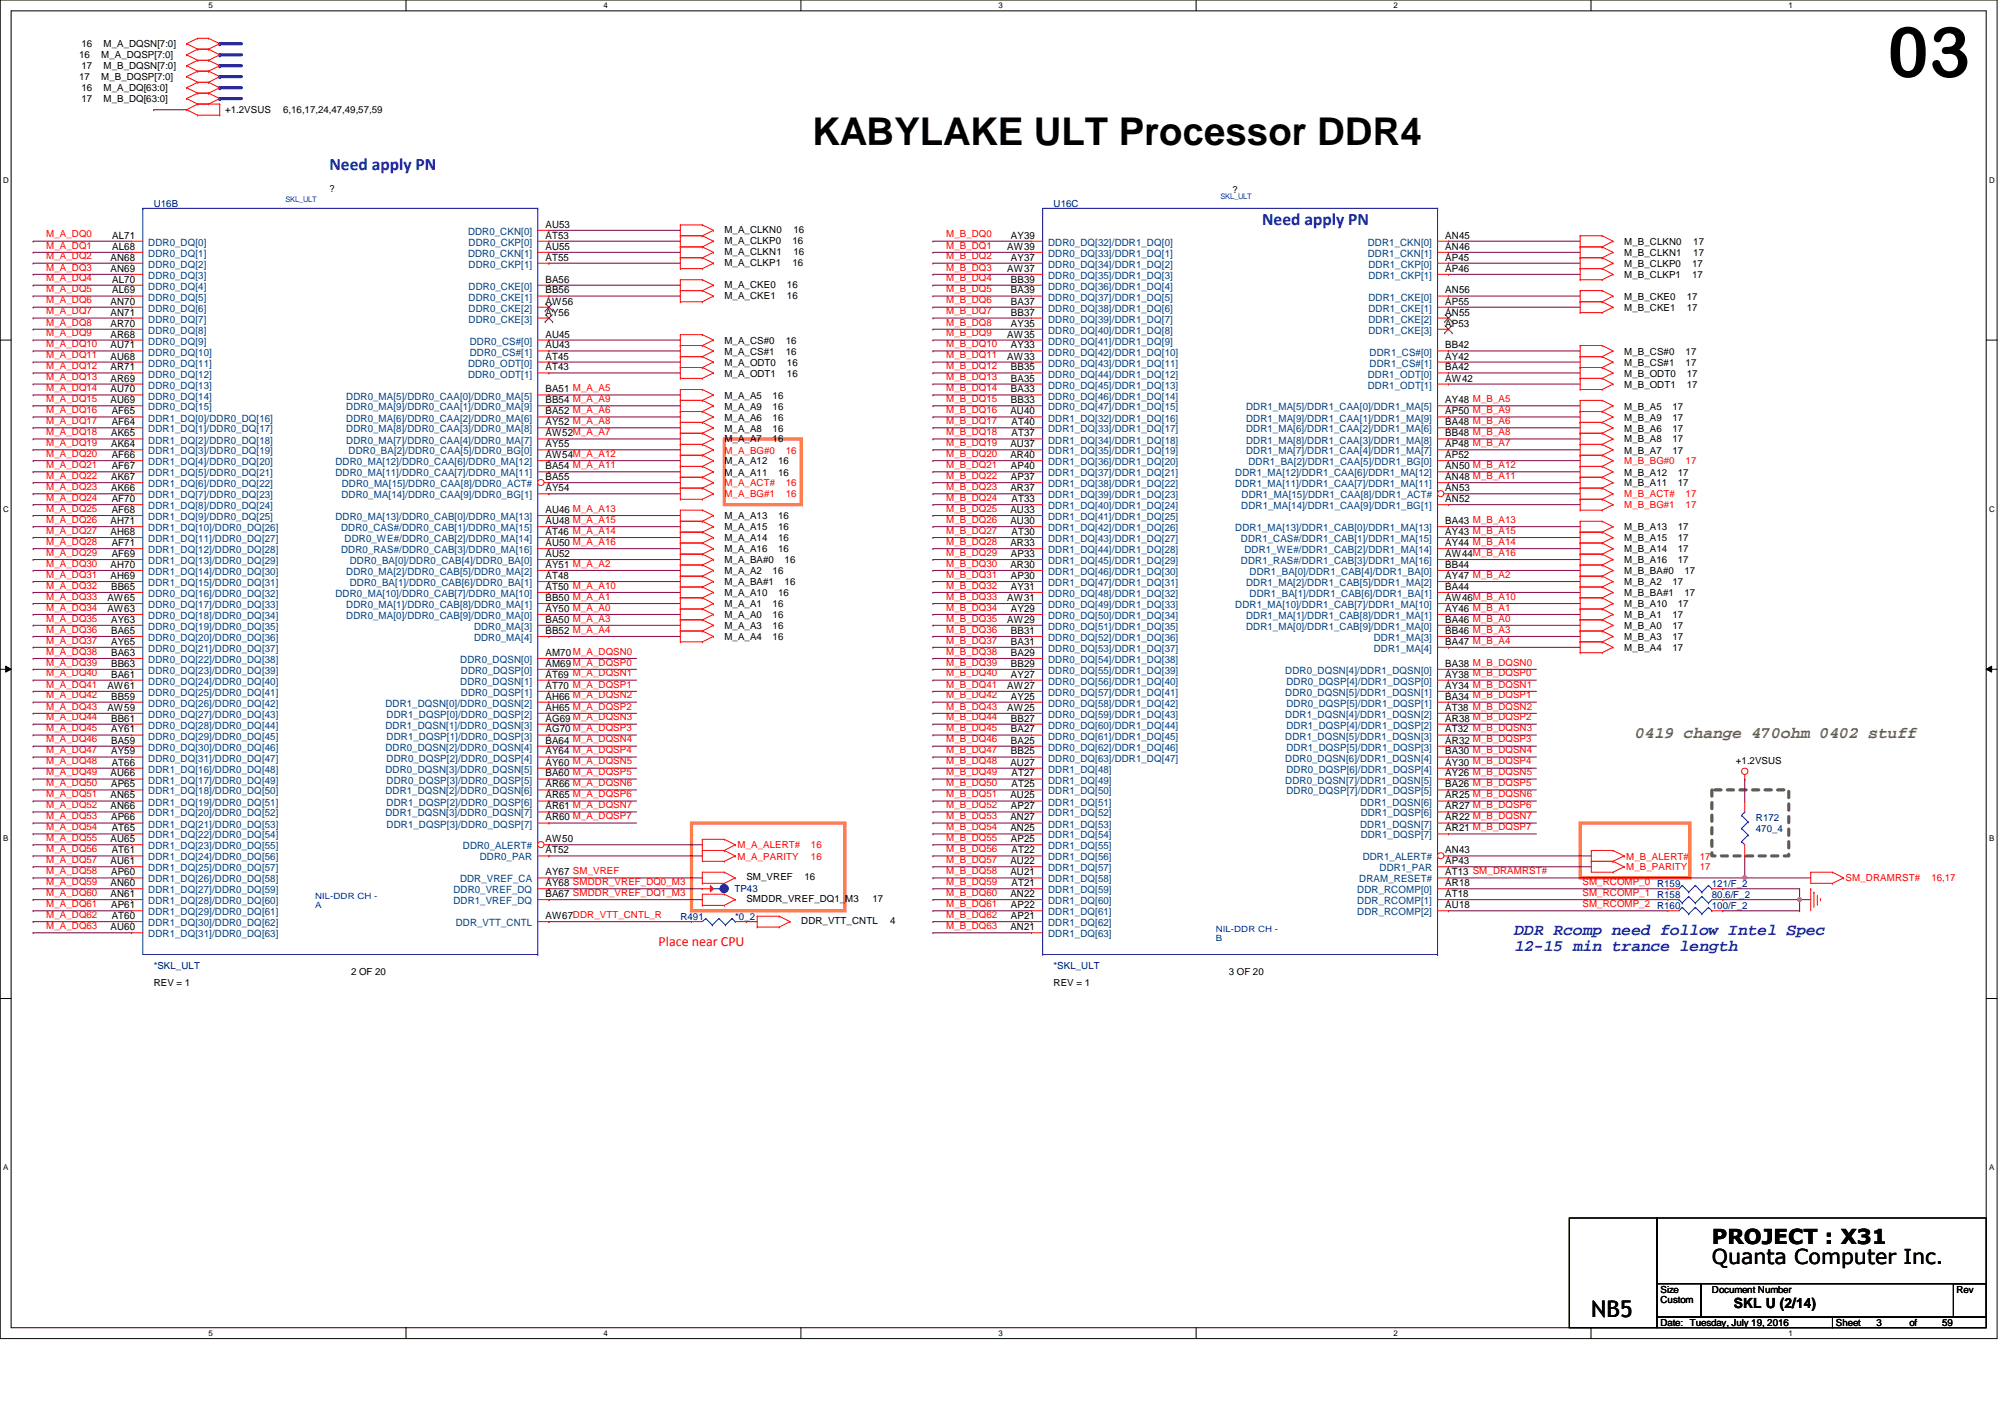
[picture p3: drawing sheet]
<svg xmlns="http://www.w3.org/2000/svg" width="297mm" height="210mm" viewBox="0 0 297 210" stroke-linecap="round" stroke-linejoin="round" font-family="sans-serif">
<defs><g id="words">
<text font-size="10.4" x="279.6" y="11.4">03</text>
<text font-size="5.7" x="120.3" y="21.5">KABYLAKE ULT Processor DDR4</text>
<text font-size="3.4" x="235.8" y="195.2">NB5</text>
<g font-size="3">
<text x="253.6" y="184.3">PROJECT : X31</text>
<text x="253.6" y="187.2">Quanta Computer Inc.</text>
</g>
<g font-size="2.6" fill="#00f">
<text x="48.8" y="25.2">Need apply PN</text>
<text x="187" y="33.3">Need apply PN</text>
</g>
<text font-size="2.4" fill="#808000" x="242.2" y="109.3">0419 change 470ohm 0402 stuff</text>
<g font-size="2.4" fill="#00f">
<text x="224.4" y="138.5">DDR Rcomp need follow Intel Spec</text>
<text x="224.4" y="140.9">12-15 min trance length</text>
</g>
<text font-size="2.1" fill="#f00" x="97.6" y="140.2">Place near CPU</text>
<text font-size="2.1" x="256.9" y="193.7">SKL U (2/14)</text>
<g font-size="1.5">
<text x="16.6" y="35.3">AL71</text>
<text x="80.8" y="33.7">AU53</text>
<text x="80.8" y="35.3">AT53</text>
<text x="149.8" y="35.3">AY39</text>
<text x="214.1" y="35.3">AN45</text>
<text x="16.4" y="38.6">AN68</text>
<text x="16.4" y="40.3">AN69</text>
<text x="16.6" y="37">AL68</text>
<text x="16.6" y="41.9">AL70</text>
<text x="80.8" y="41.9">BA56</text>
<text x="80.8" y="37">AU55</text>
<text x="80.8" y="38.6">AT55</text>
<text x="149.2" y="37">AW39</text>
<text x="149.2" y="40.3">AW37</text>
<text x="149.8" y="38.6">AY37</text>
<text x="149.8" y="41.9">BB39</text>
<text x="214.1" y="37">AN46</text>
<text x="214.1" y="38.6">AP45</text>
<text x="214.1" y="40.3">AP46</text>
<text x="16.4" y="45.1">AN70</text>
<text x="16.4" y="46.7">AN71</text>
<text x="16.6" y="43.5">AL69</text>
<text x="80.8" y="43.5">BB56</text>
<text x="80.8" y="45.1">AW56</text>
<text x="80.8" y="46.7">AY56</text>
<text x="149.8" y="43.5">BA39</text>
<text x="149.8" y="45.1">BA37</text>
<text x="149.8" y="46.7">BB37</text>
<text x="214.1" y="43.5">AN56</text>
<text x="214.1" y="45.1">AP55</text>
<text x="214.1" y="46.7">AN55</text>
<text x="16.4" y="48.4">AR70</text>
<text x="16.4" y="50">AR68</text>
<text x="16.4" y="51.6">AU71</text>
<text x="16.4" y="53.3">AU68</text>
<text x="80.8" y="50">AU45</text>
<text x="80.8" y="51.6">AU43</text>
<text x="80.8" y="53.3">AT45</text>
<text x="149.2" y="50">AW35</text>
<text x="149.2" y="53.3">AW33</text>
<text x="149.8" y="48.4">AY35</text>
<text x="149.8" y="51.6">AY33</text>
<text x="214.1" y="48.4">AP53</text>
<text x="214.1" y="51.6">BB42</text>
<text x="214.1" y="53.3">AY42</text>
<text x="16.4" y="54.9">AR71</text>
<text x="16.4" y="56.5">AR69</text>
<text x="16.4" y="58.1">AU70</text>
<text x="16.4" y="59.7">AU69</text>
<text x="80.8" y="58.1">BA51 M_A_A5</text>
<text x="80.8" y="59.7">BB54 M_A_A9</text>
<text x="80.8" y="54.9">AT43</text>
<text x="149.8" y="54.9">BB35</text>
<text x="149.8" y="56.5">BA35</text>
<text x="149.8" y="58.1">BA33</text>
<text x="149.8" y="59.7">BB33</text>
<text x="214.1" y="59.7">AY48 M_B_A5</text>
<text x="214.1" y="54.9">BA42</text>
<text x="214.1" y="56.5">AW42</text>
<text x="16.5" y="64.6">AK65</text>
<text x="16.5" y="61.4">AF65</text>
<text x="16.5" y="63">AF64</text>
<text x="80.8" y="61.4">BA52 M_A_A6</text>
<text x="80.8" y="64.6">AW52M_A_A7</text>
<text x="80.8" y="63">AY52 M_A_A8</text>
<text x="149.7" y="61.4">AU40</text>
<text x="149.9" y="63">AT40</text>
<text x="149.9" y="64.6">AT37</text>
<text x="214.1" y="63">BA48 M_B_A6</text>
<text x="214.1" y="64.6">BB48 M_B_A8</text>
<text x="214.1" y="61.4">AP50 M_B_A9</text>
<text x="16.5" y="66.3">AK64</text>
<text x="16.5" y="71.1">AK67</text>
<text x="16.5" y="67.9">AF66</text>
<text x="16.5" y="69.5">AF67</text>
<text x="80.8" y="66.3">AY55</text>
<text x="80.8" y="69.5">BA54 M_A_A11</text>
<text x="80.8" y="67.9">AW54M_A_A12</text>
<text x="80.8" y="71.1">BA55</text>
<text x="149.7" y="66.3">AU37</text>
<text x="149.7" y="67.9">AR40</text>
<text x="149.8" y="69.5">AP40</text>
<text x="149.8" y="71.1">AP37</text>
<text x="214.1" y="67.9">AP52</text>
<text x="214.1" y="71.1">AN48 M_B_A11</text>
<text x="214.1" y="69.5">AN50 M_B_A12</text>
<text x="214.1" y="66.3">AP48 M_B_A7</text>
<text x="16.4" y="77.6">AH71</text>
<text x="16.5" y="72.8">AK66</text>
<text x="16.5" y="74.4">AF70</text>
<text x="16.5" y="76">AF68</text>
<text x="80.8" y="77.6">AU48 M_A_A15</text>
<text x="80.8" y="76">AU46 M_A_A13</text>
<text x="80.8" y="72.8">AY54</text>
<text x="149.7" y="72.8">AR37</text>
<text x="149.7" y="76">AU33</text>
<text x="149.7" y="77.6">AU30</text>
<text x="149.9" y="74.4">AT33</text>
<text x="214.1" y="77.6">BA43 M_B_A13</text>
<text x="214.1" y="74.4">AN52</text>
<text x="214.1" y="72.8">AN53</text>
<text x="16.4" y="79.2">AH68</text>
<text x="16.5" y="80.9">AF71</text>
<text x="16.5" y="82.5">AF69</text>
<text x="80.8" y="82.5">AU52</text>
<text x="80.8" y="80.9">AU50 M_A_A16</text>
<text x="80.8" y="79.2">AT46 M_A_A14</text>
<text x="149.7" y="80.9">AR33</text>
<text x="149.8" y="82.5">AP33</text>
<text x="149.9" y="79.2">AT30</text>
<text x="214.1" y="79.2">AY43 M_B_A15</text>
<text x="214.1" y="82.5">AW44M_B_A16</text>
<text x="214.1" y="80.9">AY44 M_B_A14</text>
<text x="15.9" y="89">AW65</text>
<text x="16.4" y="84.1">AH70</text>
<text x="16.4" y="85.8">AH69</text>
<text x="16.5" y="87.4">BB65</text>
<text x="80.8" y="85.8">AT48</text>
<text x="80.8" y="89">BB50 M_A_A1</text>
<text x="80.8" y="87.4">AT50 M_A_A10</text>
<text x="80.8" y="84.1">AY51 M_A_A2</text>
<text x="149.2" y="89">AW31</text>
<text x="149.7" y="84.1">AR30</text>
<text x="149.8" y="87.4">AY31</text>
<text x="149.8" y="85.8">AP30</text>
<text x="214.1" y="84.1">BB44</text>
<text x="214.1" y="87.4">BA44</text>
<text x="214.1" y="89">AW46M_B_A10</text>
<text x="214.1" y="85.8">AY47 M_B_A2</text>
<text x="15.9" y="90.6">AW63</text>
<text x="16.5" y="92.2">AY63</text>
<text x="16.5" y="93.9">BA65</text>
<text x="16.5" y="95.5">AY65</text>
<text x="80.8" y="90.6">AY50 M_A_A0</text>
<text x="80.8" y="92.2">BA50 M_A_A3</text>
<text x="80.8" y="93.9">BB52 M_A_A4</text>
<text x="149.2" y="92.2">AW29</text>
<text x="149.8" y="90.6">AY29</text>
<text x="149.8" y="93.9">BB31</text>
<text x="149.8" y="95.5">BA31</text>
<text x="214.1" y="92.2">BA46 M_B_A0</text>
<text x="214.1" y="90.6">AY46 M_B_A1</text>
<text x="214.1" y="93.9">BB46 M_B_A3</text>
<text x="214.1" y="95.5">BA47 M_B_A4</text>
<text x="16.5" y="97.2">BA63</text>
<text x="16.5" y="98.8">BB63</text>
<text x="16.5" y="100.4">BA61</text>
<text x="80.8" y="97.2">AM70 M_A_DQSN0</text>
<text x="80.8" y="100.4">AT69 M_A_DQSN1</text>
<text x="80.8" y="98.8">AM69 M_A_DQSP0</text>
<text x="149.8" y="97.2">BA29</text>
<text x="149.8" y="98.8">BB29</text>
<text x="149.8" y="100.4">AY27</text>
<text x="214.1" y="98.8">BA38 M_B_DQSN0</text>
<text x="214.1" y="100.4">AY38 M_B_DQSP0</text>
<text x="15.9" y="102">AW61</text>
<text x="15.9" y="105.3">AW59</text>
<text x="16.5" y="103.6">BB59</text>
<text x="16.5" y="106.9">BB61</text>
<text x="80.8" y="102">AT70 M_A_DQSP1</text>
<text x="80.8" y="103.6">AH66 M_A_DQSN2</text>
<text x="80.8" y="105.3">AH65 M_A_DQSP2</text>
<text x="80.8" y="106.9">AG69 M_A_DQSN3</text>
<text x="149.2" y="102">AW27</text>
<text x="149.2" y="105.3">AW25</text>
<text x="149.8" y="103.6">AY25</text>
<text x="149.8" y="106.9">BB27</text>
<text x="214.1" y="106.9">AR38 M_B_DQSP2</text>
<text x="214.1" y="105.3">AT38 M_B_DQSN2</text>
<text x="214.1" y="102">AY34 M_B_DQSN1</text>
<text x="214.1" y="103.6">BA34 M_B_DQSP1</text>
<text x="16.5" y="108.5">AY61</text>
<text x="16.5" y="110.2">BA59</text>
<text x="16.5" y="111.8">AY59</text>
<text x="16.5" y="113.4">AT66</text>
<text x="80.8" y="108.5">AG70 M_A_DQSP3</text>
<text x="80.8" y="113.4">AY60 M_A_DQSN5</text>
<text x="80.8" y="111.8">AY64 M_A_DQSP4</text>
<text x="80.8" y="110.2">BA64 M_A_DQSN4</text>
<text x="149.7" y="113.4">AU27</text>
<text x="149.8" y="108.5">BA27</text>
<text x="149.8" y="110.2">BA25</text>
<text x="149.8" y="111.8">BB25</text>
<text x="214.1" y="110.2">AR32 M_B_DQSP3</text>
<text x="214.1" y="108.5">AT32 M_B_DQSN3</text>
<text x="214.1" y="111.8">BA30 M_B_DQSN4</text>
<text x="214.1" y="113.4">AY30 M_B_DQSP4</text>
<text x="16.4" y="115">AU66</text>
<text x="16.4" y="118.3">AN65</text>
<text x="16.4" y="119.9">AN66</text>
<text x="16.5" y="116.6">AP65</text>
<text x="80.8" y="116.6">AR66 M_A_DQSN6</text>
<text x="80.8" y="118.3">AR65 M_A_DQSP6</text>
<text x="80.8" y="119.9">AR61 M_A_DQSN7</text>
<text x="80.8" y="115">BA60 M_A_DQSP5</text>
<text x="149.7" y="118.3">AU25</text>
<text x="149.8" y="119.9">AP27</text>
<text x="149.9" y="115">AT27</text>
<text x="149.9" y="116.6">AT25</text>
<text x="214.1" y="118.3">AR25 M_B_DQSN6</text>
<text x="214.1" y="119.9">AR27 M_B_DQSP6</text>
<text x="214.1" y="115">AY26 M_B_DQSN5</text>
<text x="214.1" y="116.6">BA26 M_B_DQSP5</text>
<text x="16.4" y="124.8">AU65</text>
<text x="16.5" y="121.5">AP66</text>
<text x="16.5" y="123.1">AT65</text>
<text x="80.8" y="124.8">AW50</text>
<text x="80.8" y="121.5">AR60 M_A_DQSP7</text>
<text x="149.7" y="121.5">AN27</text>
<text x="149.7" y="123.1">AN25</text>
<text x="149.8" y="124.8">AP25</text>
<text x="214.1" y="121.5">AR22 M_B_DQSN7</text>
<text x="214.1" y="123.1">AR21 M_B_DQSP7</text>
<text x="16.4" y="128">AU61</text>
<text x="16.4" y="131.3">AN60</text>
<text x="16.5" y="129.7">AP60</text>
<text x="16.5" y="126.4">AT61</text>
<text x="80.8" y="129.7">AY67 SM_VREF</text>
<text x="80.8" y="131.3">AY68 SMDDR_VREF_DQ0_M3</text>
<text x="80.8" y="126.4">AT52</text>
<text x="149.7" y="128">AU22</text>
<text x="149.7" y="129.7">AU21</text>
<text x="149.9" y="126.4">AT22</text>
<text x="149.9" y="131.3">AT21</text>
<text x="214.1" y="131.3">AR18</text>
<text x="214.1" y="126.4">AN43</text>
<text x="214.1" y="128">AP43</text>
<text x="214.1" y="129.7">AT13 SM_DRAMRST#</text>
<text x="16.4" y="132.9">AN61</text>
<text x="16.4" y="137.8">AU60</text>
<text x="16.5" y="134.5">AP61</text>
<text x="16.5" y="136.1">AT60</text>
<text x="80.8" y="132.9">BA67 SMDDR_VREF_DQ1_M3</text>
<text x="80.8" y="136.1">AW67DDR_VTT_CNTL_R</text>
<text x="149.7" y="132.9">AN22</text>
<text x="149.7" y="137.8">AN21</text>
<text x="149.8" y="134.5">AP22</text>
<text x="149.8" y="136.1">AP21</text>
<text x="214.1" y="132.9">AT18</text>
<text x="214.1" y="134.5">AU18</text>
</g>
<g font-size="1.5" fill="#004080">
<text x="69.3" y="34.8">DDR0_CKN[0]</text>
<text x="22" y="36.4">DDR0_DQ[0]</text>
<text x="22" y="38.1">DDR0_DQ[1]</text>
<text x="22" y="39.7">DDR0_DQ[2]</text>
<text x="22" y="41.3">DDR0_DQ[3]</text>
<text x="69.3" y="38.1">DDR0_CKN[1]</text>
<text x="69.4" y="36.4">DDR0_CKP[0]</text>
<text x="69.4" y="39.7">DDR0_CKP[1]</text>
<text x="155.3" y="36.4">DDR0_DQ[32]/DDR1_DQ[0]</text>
<text x="155.3" y="38.1">DDR0_DQ[33]/DDR1_DQ[1]</text>
<text x="155.3" y="39.7">DDR0_DQ[34]/DDR1_DQ[2]</text>
<text x="155.3" y="41.3">DDR0_DQ[35]/DDR1_DQ[3]</text>
<text x="202.6" y="36.4">DDR1_CKN[0]</text>
<text x="202.6" y="38.1">DDR1_CKN[1]</text>
<text x="202.7" y="39.7">DDR1_CKP[0]</text>
<text x="202.7" y="41.3">DDR1_CKP[1]</text>
<text x="22" y="42.9">DDR0_DQ[4]</text>
<text x="22" y="44.5">DDR0_DQ[5]</text>
<text x="22" y="46.2">DDR0_DQ[6]</text>
<text x="22" y="47.8">DDR0_DQ[7]</text>
<text x="69.4" y="42.9">DDR0_CKE[0]</text>
<text x="69.4" y="44.5">DDR0_CKE[1]</text>
<text x="69.4" y="46.2">DDR0_CKE[2]</text>
<text x="69.4" y="47.8">DDR0_CKE[3]</text>
<text x="155.3" y="42.9">DDR0_DQ[36]/DDR1_DQ[4]</text>
<text x="155.3" y="44.5">DDR0_DQ[37]/DDR1_DQ[5]</text>
<text x="155.3" y="46.2">DDR0_DQ[38]/DDR1_DQ[6]</text>
<text x="155.3" y="47.8">DDR0_DQ[39]/DDR1_DQ[7]</text>
<text x="202.7" y="44.5">DDR1_CKE[0]</text>
<text x="202.7" y="46.2">DDR1_CKE[1]</text>
<text x="202.7" y="47.8">DDR1_CKE[2]</text>
<text x="22" y="49.4">DDR0_DQ[8]</text>
<text x="22" y="51.1">DDR0_DQ[9]</text>
<text x="22" y="52.7">DDR0_DQ[10]</text>
<text x="69.6" y="51.1">DDR0_CS#[0]</text>
<text x="69.6" y="52.7">DDR0_CS#[1]</text>
<text x="155.3" y="49.4">DDR0_DQ[40]/DDR1_DQ[8]</text>
<text x="155.3" y="51.1">DDR0_DQ[41]/DDR1_DQ[9]</text>
<text x="155.3" y="52.7">DDR0_DQ[42]/DDR1_DQ[10]</text>
<text x="202.7" y="49.4">DDR1_CKE[3]</text>
<text x="202.9" y="52.7">DDR1_CS#[0]</text>
<text x="22" y="54.3">DDR0_DQ[11]</text>
<text x="22" y="55.9">DDR0_DQ[12]</text>
<text x="22" y="57.6">DDR0_DQ[13]</text>
<text x="22" y="59.2">DDR0_DQ[14]</text>
<text x="51.3" y="59.2">DDR0_MA[5]/DDR0_CAA[0]/DDR0_MA[5]</text>
<text x="69.3" y="54.3">DDR0_ODT[0]</text>
<text x="69.3" y="55.9">DDR0_ODT[1]</text>
<text x="155.3" y="54.3">DDR0_DQ[43]/DDR1_DQ[11]</text>
<text x="155.3" y="55.9">DDR0_DQ[44]/DDR1_DQ[12]</text>
<text x="155.3" y="57.6">DDR0_DQ[45]/DDR1_DQ[13]</text>
<text x="155.3" y="59.2">DDR0_DQ[46]/DDR1_DQ[14]</text>
<text x="202.6" y="55.9">DDR1_ODT[0]</text>
<text x="202.6" y="57.6">DDR1_ODT[1]</text>
<text x="202.9" y="54.3">DDR1_CS#[1]</text>
<text x="22" y="60.8">DDR0_DQ[15]</text>
<text x="22" y="62.4">DDR1_DQ[0]/DDR0_DQ[16]</text>
<text x="22" y="64.1">DDR1_DQ[1]/DDR0_DQ[17]</text>
<text x="22" y="65.7">DDR1_DQ[2]/DDR0_DQ[18]</text>
<text x="51.3" y="62.4">DDR0_MA[6]/DDR0_CAA[2]/DDR0_MA[6]</text>
<text x="51.3" y="65.7">DDR0_MA[7]/DDR0_CAA[4]/DDR0_MA[7]</text>
<text x="51.3" y="64.1">DDR0_MA[8]/DDR0_CAA[3]/DDR0_MA[8]</text>
<text x="51.3" y="60.8">DDR0_MA[9]/DDR0_CAA[1]/DDR0_MA[9]</text>
<text x="155.3" y="60.8">DDR0_DQ[47]/DDR1_DQ[15]</text>
<text x="155.3" y="62.4">DDR1_DQ[32]/DDR1_DQ[16]</text>
<text x="155.3" y="64.1">DDR1_DQ[33]/DDR1_DQ[17]</text>
<text x="155.3" y="65.7">DDR1_DQ[34]/DDR1_DQ[18]</text>
<text x="184.6" y="60.8">DDR1_MA[5]/DDR1_CAA[0]/DDR1_MA[5]</text>
<text x="184.6" y="64.1">DDR1_MA[6]/DDR1_CAA[2]/DDR1_MA[6]</text>
<text x="184.6" y="65.7">DDR1_MA[8]/DDR1_CAA[3]/DDR1_MA[8]</text>
<text x="184.6" y="62.4">DDR1_MA[9]/DDR1_CAA[1]/DDR1_MA[9]</text>
<text x="22" y="67.3">DDR1_DQ[3]/DDR0_DQ[19]</text>
<text x="22" y="68.9">DDR1_DQ[4]/DDR0_DQ[20]</text>
<text x="22" y="70.6">DDR1_DQ[5]/DDR0_DQ[21]</text>
<text x="49.7" y="70.6">DDR0_MA[11]/DDR0_CAA[7]/DDR0_MA[11]</text>
<text x="49.7" y="68.9">DDR0_MA[12]/DDR0_CAA[6]/DDR0_MA[12]</text>
<text x="51.6" y="67.3">DDR0_BA[2]/DDR0_CAA[5]/DDR0_BG[0]</text>
<text x="155.3" y="67.3">DDR1_DQ[35]/DDR1_DQ[19]</text>
<text x="155.3" y="68.9">DDR1_DQ[36]/DDR1_DQ[20]</text>
<text x="155.3" y="70.6">DDR1_DQ[37]/DDR1_DQ[21]</text>
<text x="183" y="70.6">DDR1_MA[12]/DDR1_CAA[6]/DDR1_MA[12]</text>
<text x="184.6" y="67.3">DDR1_MA[7]/DDR1_CAA[4]/DDR1_MA[7]</text>
<text x="185" y="68.9">DDR1_BA[2]/DDR1_CAA[5]/DDR1_BG[0]</text>
<text x="22" y="72.2">DDR1_DQ[6]/DDR0_DQ[22]</text>
<text x="22" y="73.8">DDR1_DQ[7]/DDR0_DQ[23]</text>
<text x="22" y="75.4">DDR1_DQ[8]/DDR0_DQ[24]</text>
<text x="22" y="77">DDR1_DQ[9]/DDR0_DQ[25]</text>
<text x="49.7" y="77">DDR0_MA[13]/DDR0_CAB[0]/DDR0_MA[13]</text>
<text x="50.6" y="73.8">DDR0_MA[14]/DDR0_CAA[9]/DDR0_BG[1]</text>
<text x="50.6" y="72.2">DDR0_MA[15]/DDR0_CAA[8]/DDR0_ACT#</text>
<text x="155.3" y="72.2">DDR1_DQ[38]/DDR1_DQ[22]</text>
<text x="155.3" y="73.8">DDR1_DQ[39]/DDR1_DQ[23]</text>
<text x="155.3" y="75.4">DDR1_DQ[40]/DDR1_DQ[24]</text>
<text x="155.3" y="77">DDR1_DQ[41]/DDR1_DQ[25]</text>
<text x="183" y="72.2">DDR1_MA[11]/DDR1_CAA[7]/DDR1_MA[11]</text>
<text x="183.9" y="75.4">DDR1_MA[14]/DDR1_CAA[9]/DDR1_BG[1]</text>
<text x="183.9" y="73.8">DDR1_MA[15]/DDR1_CAA[8]/DDR1_ACT#</text>
<text x="22" y="78.7">DDR1_DQ[10]/DDR0_DQ[26]</text>
<text x="22" y="80.3">DDR1_DQ[11]/DDR0_DQ[27]</text>
<text x="22" y="82">DDR1_DQ[12]/DDR0_DQ[28]</text>
<text x="22" y="83.6">DDR1_DQ[13]/DDR0_DQ[29]</text>
<text x="50.5" y="78.7">DDR0_CAS#/DDR0_CAB[1]/DDR0_MA[15]</text>
<text x="50.5" y="82">DDR0_RAS#/DDR0_CAB[3]/DDR0_MA[16]</text>
<text x="51.1" y="80.3">DDR0_WE#/DDR0_CAB[2]/DDR0_MA[14]</text>
<text x="51.8" y="83.6">DDR0_BA[0]/DDR0_CAB[4]/DDR0_BA[0]</text>
<text x="155.3" y="78.7">DDR1_DQ[42]/DDR1_DQ[26]</text>
<text x="155.3" y="80.3">DDR1_DQ[43]/DDR1_DQ[27]</text>
<text x="155.3" y="82">DDR1_DQ[44]/DDR1_DQ[28]</text>
<text x="155.3" y="83.6">DDR1_DQ[45]/DDR1_DQ[29]</text>
<text x="183" y="78.7">DDR1_MA[13]/DDR1_CAB[0]/DDR1_MA[13]</text>
<text x="183.9" y="80.3">DDR1_CAS#/DDR1_CAB[1]/DDR1_MA[15]</text>
<text x="183.9" y="83.6">DDR1_RAS#/DDR1_CAB[3]/DDR1_MA[16]</text>
<text x="184.4" y="82">DDR1_WE#/DDR1_CAB[2]/DDR1_MA[14]</text>
<text x="22" y="88.4">DDR0_DQ[16]/DDR0_DQ[32]</text>
<text x="22" y="85.2">DDR1_DQ[14]/DDR0_DQ[30]</text>
<text x="22" y="86.8">DDR1_DQ[15]/DDR0_DQ[31]</text>
<text x="49.7" y="88.4">DDR0_MA[10]/DDR0_CAB[7]/DDR0_MA[10]</text>
<text x="51.3" y="85.2">DDR0_MA[2]/DDR0_CAB[5]/DDR0_MA[2]</text>
<text x="51.8" y="86.8">DDR0_BA[1]/DDR0_CAB[6]/DDR0_BA[1]</text>
<text x="155.3" y="88.4">DDR0_DQ[48]/DDR1_DQ[32]</text>
<text x="155.3" y="85.2">DDR1_DQ[46]/DDR1_DQ[30]</text>
<text x="155.3" y="86.8">DDR1_DQ[47]/DDR1_DQ[31]</text>
<text x="184.6" y="86.8">DDR1_MA[2]/DDR1_CAB[5]/DDR1_MA[2]</text>
<text x="185.1" y="85.2">DDR1_BA[0]/DDR1_CAB[4]/DDR1_BA[0]</text>
<text x="185.1" y="88.4">DDR1_BA[1]/DDR1_CAB[6]/DDR1_BA[1]</text>
<text x="22" y="90.1">DDR0_DQ[17]/DDR0_DQ[33]</text>
<text x="22" y="91.7">DDR0_DQ[18]/DDR0_DQ[34]</text>
<text x="22" y="93.3">DDR0_DQ[19]/DDR0_DQ[35]</text>
<text x="22" y="95">DDR0_DQ[20]/DDR0_DQ[36]</text>
<text x="51.3" y="91.7">DDR0_MA[0]/DDR0_CAB[9]/DDR0_MA[0]</text>
<text x="51.3" y="90.1">DDR0_MA[1]/DDR0_CAB[8]/DDR0_MA[1]</text>
<text x="70.2" y="93.3">DDR0_MA[3]</text>
<text x="70.2" y="95">DDR0_MA[4]</text>
<text x="155.3" y="90.1">DDR0_DQ[49]/DDR1_DQ[33]</text>
<text x="155.3" y="91.7">DDR0_DQ[50]/DDR1_DQ[34]</text>
<text x="155.3" y="93.3">DDR0_DQ[51]/DDR1_DQ[35]</text>
<text x="155.3" y="95">DDR0_DQ[52]/DDR1_DQ[36]</text>
<text x="183" y="90.1">DDR1_MA[10]/DDR1_CAB[7]/DDR1_MA[10]</text>
<text x="184.6" y="93.3">DDR1_MA[0]/DDR1_CAB[9]/DDR1_MA[0]</text>
<text x="184.6" y="91.7">DDR1_MA[1]/DDR1_CAB[8]/DDR1_MA[1]</text>
<text x="203.5" y="95">DDR1_MA[3]</text>
<text x="22" y="96.6">DDR0_DQ[21]/DDR0_DQ[37]</text>
<text x="22" y="98.2">DDR0_DQ[22]/DDR0_DQ[38]</text>
<text x="22" y="99.8">DDR0_DQ[23]/DDR0_DQ[39]</text>
<text x="22" y="101.4">DDR0_DQ[24]/DDR0_DQ[40]</text>
<text x="68.2" y="98.2">DDR0_DQSN[0]</text>
<text x="68.2" y="101.4">DDR0_DQSN[1]</text>
<text x="68.3" y="99.8">DDR0_DQSP[0]</text>
<text x="155.3" y="96.6">DDR0_DQ[53]/DDR1_DQ[37]</text>
<text x="155.3" y="98.2">DDR0_DQ[54]/DDR1_DQ[38]</text>
<text x="155.3" y="99.8">DDR0_DQ[55]/DDR1_DQ[39]</text>
<text x="155.3" y="101.4">DDR0_DQ[56]/DDR1_DQ[40]</text>
<text x="190.4" y="99.8">DDR0_DQSN[4]/DDR1_DQSN[0]</text>
<text x="190.6" y="101.4">DDR0_DQSP[4]/DDR1_DQSP[0]</text>
<text x="203.5" y="96.6">DDR1_MA[4]</text>
<text x="22" y="103.1">DDR0_DQ[25]/DDR0_DQ[41]</text>
<text x="22" y="104.7">DDR0_DQ[26]/DDR0_DQ[42]</text>
<text x="22" y="106.3">DDR0_DQ[27]/DDR0_DQ[43]</text>
<text x="22" y="107.9">DDR0_DQ[28]/DDR0_DQ[44]</text>
<text x="57.1" y="104.7">DDR1_DQSN[0]/DDR0_DQSN[2]</text>
<text x="57.1" y="107.9">DDR1_DQSN[1]/DDR0_DQSN[3]</text>
<text x="57.3" y="106.3">DDR1_DQSP[0]/DDR0_DQSP[2]</text>
<text x="68.3" y="103.1">DDR0_DQSP[1]</text>
<text x="155.3" y="103.1">DDR0_DQ[57]/DDR1_DQ[41]</text>
<text x="155.3" y="104.7">DDR0_DQ[58]/DDR1_DQ[42]</text>
<text x="155.3" y="106.3">DDR0_DQ[59]/DDR1_DQ[43]</text>
<text x="155.3" y="107.9">DDR0_DQ[60]/DDR1_DQ[44]</text>
<text x="190.4" y="106.3">DDR1_DQSN[4]/DDR1_DQSN[2]</text>
<text x="190.4" y="103.1">DDR0_DQSN[5]/DDR1_DQSN[1]</text>
<text x="190.6" y="107.9">DDR1_DQSP[4]/DDR1_DQSP[2]</text>
<text x="190.6" y="104.7">DDR0_DQSP[5]/DDR1_DQSP[1]</text>
<text x="22" y="109.6">DDR0_DQ[29]/DDR0_DQ[45]</text>
<text x="22" y="111.2">DDR0_DQ[30]/DDR0_DQ[46]</text>
<text x="22" y="112.8">DDR0_DQ[31]/DDR0_DQ[47]</text>
<text x="57.1" y="111.2">DDR0_DQSN[2]/DDR0_DQSN[4]</text>
<text x="57.3" y="109.6">DDR1_DQSP[1]/DDR0_DQSP[3]</text>
<text x="57.3" y="112.8">DDR0_DQSP[2]/DDR0_DQSP[4]</text>
<text x="155.3" y="109.6">DDR0_DQ[61]/DDR1_DQ[45]</text>
<text x="155.3" y="111.2">DDR0_DQ[62]/DDR1_DQ[46]</text>
<text x="155.3" y="112.8">DDR0_DQ[63]/DDR1_DQ[47]</text>
<text x="190.4" y="109.6">DDR1_DQSN[5]/DDR1_DQSN[3]</text>
<text x="190.4" y="112.8">DDR0_DQSN[6]/DDR1_DQSN[4]</text>
<text x="190.6" y="111.2">DDR1_DQSP[5]/DDR1_DQSP[3]</text>
<text x="22" y="114.5">DDR1_DQ[16]/DDR0_DQ[48]</text>
<text x="22" y="116.1">DDR1_DQ[17]/DDR0_DQ[49]</text>
<text x="22" y="117.7">DDR1_DQ[18]/DDR0_DQ[50]</text>
<text x="22" y="119.3">DDR1_DQ[19]/DDR0_DQ[51]</text>
<text x="57.1" y="117.7">DDR1_DQSN[2]/DDR0_DQSN[6]</text>
<text x="57.1" y="114.5">DDR0_DQSN[3]/DDR0_DQSN[5]</text>
<text x="57.3" y="119.3">DDR1_DQSP[2]/DDR0_DQSP[6]</text>
<text x="57.3" y="116.1">DDR0_DQSP[3]/DDR0_DQSP[5]</text>
<text x="155.3" y="114.5">DDR1_DQ[48]</text>
<text x="155.3" y="116.1">DDR1_DQ[49]</text>
<text x="155.3" y="117.7">DDR1_DQ[50]</text>
<text x="155.3" y="119.3">DDR1_DQ[51]</text>
<text x="190.4" y="116.1">DDR0_DQSN[7]/DDR1_DQSN[5]</text>
<text x="190.6" y="114.5">DDR0_DQSP[6]/DDR1_DQSP[4]</text>
<text x="190.6" y="117.7">DDR0_DQSP[7]/DDR1_DQSP[5]</text>
<text x="201.5" y="119.3">DDR1_DQSN[6]</text>
<text x="22" y="120.9">DDR1_DQ[20]/DDR0_DQ[52]</text>
<text x="22" y="122.6">DDR1_DQ[21]/DDR0_DQ[53]</text>
<text x="22" y="124.2">DDR1_DQ[22]/DDR0_DQ[54]</text>
<text x="22" y="125.8">DDR1_DQ[23]/DDR0_DQ[55]</text>
<text x="57.1" y="120.9">DDR1_DQSN[3]/DDR0_DQSN[7]</text>
<text x="57.3" y="122.6">DDR1_DQSP[3]/DDR0_DQSP[7]</text>
<text x="68.6" y="125.8">DDR0_ALERT#</text>
<text x="155.3" y="120.9">DDR1_DQ[52]</text>
<text x="155.3" y="122.6">DDR1_DQ[53]</text>
<text x="155.3" y="124.2">DDR1_DQ[54]</text>
<text x="155.3" y="125.8">DDR1_DQ[55]</text>
<text x="201.5" y="122.6">DDR1_DQSN[7]</text>
<text x="201.6" y="120.9">DDR1_DQSP[6]</text>
<text x="201.6" y="124.2">DDR1_DQSP[7]</text>
<text x="22" y="127.5">DDR1_DQ[24]/DDR0_DQ[56]</text>
<text x="22" y="129.1">DDR1_DQ[25]/DDR0_DQ[57]</text>
<text x="22" y="130.7">DDR1_DQ[26]/DDR0_DQ[58]</text>
<text x="68.2" y="130.7">DDR_VREF_CA</text>
<text x="71.1" y="127.5">DDR0_PAR</text>
<text x="155.3" y="127.5">DDR1_DQ[56]</text>
<text x="155.3" y="129.1">DDR1_DQ[57]</text>
<text x="155.3" y="130.7">DDR1_DQ[58]</text>
<text x="201.4" y="130.7">DRAM_RESET#</text>
<text x="201.9" y="127.5">DDR1_ALERT#</text>
<text x="204.4" y="129.1">DDR1_PAR</text>
<text x="22" y="132.3">DDR1_DQ[27]/DDR0_DQ[59]</text>
<text x="22" y="133.9">DDR1_DQ[28]/DDR0_DQ[60]</text>
<text x="22" y="135.6">DDR1_DQ[29]/DDR0_DQ[61]</text>
<text x="22" y="137.2">DDR1_DQ[30]/DDR0_DQ[62]</text>
<text x="67.2" y="132.3">DDR0_VREF_DQ</text>
<text x="67.2" y="133.9">DDR1_VREF_DQ</text>
<text x="67.5" y="137.2">DDR_VTT_CNTL</text>
<text x="155.3" y="132.3">DDR1_DQ[59]</text>
<text x="155.3" y="133.9">DDR1_DQ[60]</text>
<text x="155.3" y="135.6">DDR1_DQ[61]</text>
<text x="155.3" y="137.2">DDR1_DQ[62]</text>
<text x="201.1" y="132.3">DDR_RCOMP[0]</text>
<text x="201.1" y="133.9">DDR_RCOMP[1]</text>
<text x="201.1" y="135.6">DDR_RCOMP[2]</text>
<text x="22" y="138.9">DDR1_DQ[31]/DDR0_DQ[63]</text>
<text x="155.3" y="138.9">DDR1_DQ[63]</text>
</g>
<g font-size="1.4">
<text x="11.7" y="8.6">16</text>
<text x="11.7" y="11.9">17</text>
<text x="12.1" y="7">16</text>
<text x="12.1" y="10.3">17</text>
<text x="15" y="8.6">M_A_DQSP[7:0]</text>
<text x="15" y="11.9">M_B_DQSP[7:0]</text>
<text x="15.3" y="7">M_A_DQSN[7:0]</text>
<text x="15.3" y="10.3">M_B_DQSN[7:0]</text>
<text x="12.1" y="13.5">16</text>
<text x="12.1" y="15.2">17</text>
<text x="15.3" y="13.5">M_A_DQ[63:0]</text>
<text x="15.3" y="15.2">M_B_DQ[63:0]</text>
<text x="33.4" y="16.8">+1.2VSUS</text>
<text x="41.9" y="16.8">6,16,17,24,47,49,57,59</text>
<text x="48.8" y="28.5">?</text>
<text x="182.6" y="28.7">?</text>
<text x="107.3" y="34.5">M_A_CLKN0</text>
<text x="117.6" y="34.5">16</text>
<text x="107.3" y="36.1">M_A_CLKP0</text>
<text x="107.3" y="37.8">M_A_CLKN1</text>
<text x="107.3" y="39.4">M_A_CLKP1</text>
<text x="117.4" y="36.1">16</text>
<text x="117.4" y="39.4">16</text>
<text x="117.6" y="37.8">16</text>
<text x="240.6" y="36.3">M_B_CLKN0</text>
<text x="240.6" y="41.1">M_B_CLKP1</text>
<text x="240.6" y="39.5">M_B_CLKP0</text>
<text x="240.6" y="37.9">M_B_CLKN1</text>
<text x="250.7" y="41.1">17</text>
<text x="250.7" y="39.5">17</text>
<text x="250.9" y="36.3">17</text>
<text x="250.9" y="37.9">17</text>
<text x="107.3" y="42.6">M_A_CKE0</text>
<text x="107.3" y="44.2">M_A_CKE1</text>
<text x="116.6" y="42.6">16</text>
<text x="116.6" y="44.2">16</text>
<text x="240.6" y="44.4">M_B_CKE0</text>
<text x="240.6" y="46.1">M_B_CKE1</text>
<text x="249.9" y="44.4">17</text>
<text x="249.9" y="46.1">17</text>
<text x="107.3" y="50.9">M_A_CS#0</text>
<text x="107.3" y="52.5">M_A_CS#1</text>
<text x="116.4" y="50.9">16</text>
<text x="116.4" y="52.5">16</text>
<text x="240.6" y="52.5">M_B_CS#0</text>
<text x="249.7" y="52.5">17</text>
<text x="107.3" y="59.1">M_A_A5</text>
<text x="107.3" y="54.2">M_A_ODT0</text>
<text x="107.3" y="55.8">M_A_ODT1</text>
<text x="114.5" y="59.1">16</text>
<text x="116.6" y="54.2">16</text>
<text x="116.6" y="55.8">16</text>
<text x="240.6" y="54.2">M_B_CS#1</text>
<text x="240.6" y="55.8">M_B_ODT0</text>
<text x="240.6" y="57.4">M_B_ODT1</text>
<text x="249.7" y="54.2">17</text>
<text x="249.9" y="55.8">17</text>
<text x="249.9" y="57.4">17</text>
<text x="107.3" y="62.3">M_A_A6</text>
<text x="107.3" y="65.5">M_A_A7</text>
<text x="107.3" y="63.9">M_A_A8</text>
<text x="107.3" y="60.7">M_A_A9</text>
<text x="114.5" y="62.3">16</text>
<text x="114.5" y="65.5">16</text>
<text x="114.5" y="63.9">16</text>
<text x="114.5" y="60.7">16</text>
<text x="240.6" y="63.9">M_B_A6</text>
<text x="240.6" y="65.5">M_B_A8</text>
<text x="240.6" y="62.3">M_B_A9</text>
<text x="240.6" y="60.7">M_B_A5</text>
<text x="247.8" y="63.9">17</text>
<text x="247.8" y="65.5">17</text>
<text x="247.8" y="62.3">17</text>
<text x="247.8" y="60.7">17</text>
<text x="107.3" y="70.4">M_A_A11</text>
<text x="107.3" y="68.8">M_A_A12</text>
<text x="115.3" y="70.4">16</text>
<text x="115.3" y="68.8">16</text>
<text x="240.6" y="67.2">M_B_A7</text>
<text x="240.6" y="70.4">M_B_A12</text>
<text x="247.8" y="67.2">17</text>
<text x="248.6" y="70.4">17</text>
<text x="107.3" y="76.9">M_A_A13</text>
<text x="115.3" y="76.9">16</text>
<text x="240.6" y="72.1">M_B_A11</text>
<text x="248.6" y="72.1">17</text>
<text x="107.3" y="83.4">M_A_BA#0</text>
<text x="107.3" y="80.2">M_A_A14</text>
<text x="107.3" y="81.8">M_A_A16</text>
<text x="107.3" y="78.6">M_A_A15</text>
<text x="115.3" y="80.2">16</text>
<text x="115.3" y="81.8">16</text>
<text x="115.3" y="78.6">16</text>
<text x="116.2" y="83.4">16</text>
<text x="240.6" y="81.8">M_B_A14</text>
<text x="240.6" y="83.4">M_B_A16</text>
<text x="240.6" y="80.2">M_B_A15</text>
<text x="240.6" y="78.6">M_B_A13</text>
<text x="248.6" y="81.8">17</text>
<text x="248.6" y="83.4">17</text>
<text x="248.6" y="80.2">17</text>
<text x="248.6" y="78.6">17</text>
<text x="107.3" y="89.9">M_A_A1</text>
<text x="107.3" y="88.3">M_A_A10</text>
<text x="107.3" y="85">M_A_A2</text>
<text x="107.3" y="86.7">M_A_BA#1</text>
<text x="114.5" y="89.9">16</text>
<text x="114.5" y="85">16</text>
<text x="115.3" y="88.3">16</text>
<text x="116.2" y="86.7">16</text>
<text x="240.6" y="88.3">M_B_BA#1</text>
<text x="240.6" y="85">M_B_BA#0</text>
<text x="240.6" y="86.7">M_B_A2</text>
<text x="240.6" y="89.9">M_B_A10</text>
<text x="247.8" y="86.7">17</text>
<text x="248.6" y="89.9">17</text>
<text x="249.6" y="88.3">17</text>
<text x="249.6" y="85">17</text>
<text x="107.3" y="91.6">M_A_A0</text>
<text x="107.3" y="93.2">M_A_A3</text>
<text x="107.3" y="94.8">M_A_A4</text>
<text x="114.5" y="91.6">16</text>
<text x="114.5" y="93.2">16</text>
<text x="114.5" y="94.8">16</text>
<text x="240.6" y="93.2">M_B_A0</text>
<text x="240.6" y="91.6">M_B_A1</text>
<text x="240.6" y="94.8">M_B_A3</text>
<text x="247.8" y="93.2">17</text>
<text x="247.8" y="91.6">17</text>
<text x="247.8" y="94.8">17</text>
<text x="240.6" y="96.4">M_B_A4</text>
<text x="247.8" y="96.4">17</text>
<text x="257.2" y="113.2">+1.2VSUS</text>
<text x="110.6" y="130.4">SM_VREF</text>
<text x="119.2" y="130.4">16</text>
<text x="110.6" y="133.6">SMDDR_VREF_DQ1_M3</text>
<text x="118.7" y="136.9">DDR_VTT_CNTL</text>
<text x="129.2" y="133.6">17</text>
<text x="131.9" y="136.9">4</text>
<text x="22.8" y="146">REV = 1</text>
<text x="52" y="144.4">2 OF 20</text>
<text x="156.1" y="146">REV = 1</text>
<text x="182.1" y="144.4">3 OF 20</text>
<text x="246" y="191.5">Size</text>
<text x="253.6" y="191.5">Document Number</text>
<text x="289.9" y="191.5">Rev</text>
<text x="246" y="196.4">Date: Tuesday, July 19, 2016</text>
<text x="246" y="193">Custom</text>
<text x="272" y="196.4">Sheet</text>
<text x="278" y="196.4">3</text>
<text x="282.9" y="196.4">of</text>
<text x="287.7" y="196.4">59</text>
</g>
<g font-size="1.4" fill="#f00">
<text x="6.9" y="35.2">M_A_DQ0</text>
<text x="140.2" y="35.2">M_B_DQ0</text>
<text x="6.9" y="36.8">M_A_DQ1</text>
<text x="6.9" y="38.4">M_A_DQ2</text>
<text x="6.9" y="40.1">M_A_DQ3</text>
<text x="6.9" y="41.7">M_A_DQ4</text>
<text x="140.2" y="38.4">M_B_DQ2</text>
<text x="140.2" y="40.1">M_B_DQ3</text>
<text x="140.2" y="41.7">M_B_DQ4</text>
<text x="140.2" y="36.8">M_B_DQ1</text>
<text x="6.9" y="43.3">M_A_DQ5</text>
<text x="6.9" y="45">M_A_DQ6</text>
<text x="6.9" y="46.6">M_A_DQ7</text>
<text x="140.2" y="43.3">M_B_DQ5</text>
<text x="140.2" y="45">M_B_DQ6</text>
<text x="140.2" y="46.6">M_B_DQ7</text>
<text x="6.9" y="51.4">M_A_DQ10</text>
<text x="6.9" y="53.1">M_A_DQ11</text>
<text x="6.9" y="48.2">M_A_DQ8</text>
<text x="6.9" y="49.8">M_A_DQ9</text>
<text x="140.2" y="48.2">M_B_DQ8</text>
<text x="140.2" y="53.1">M_B_DQ11</text>
<text x="140.2" y="51.4">M_B_DQ10</text>
<text x="140.2" y="49.8">M_B_DQ9</text>
<text x="6.9" y="56.3">M_A_DQ13</text>
<text x="6.9" y="54.7">M_A_DQ12</text>
<text x="6.9" y="58">M_A_DQ14</text>
<text x="6.9" y="59.6">M_A_DQ15</text>
<text x="140.2" y="59.6">M_B_DQ15</text>
<text x="140.2" y="58">M_B_DQ14</text>
<text x="140.2" y="54.7">M_B_DQ12</text>
<text x="140.2" y="56.3">M_B_DQ13</text>
<text x="6.9" y="64.5">M_A_DQ18</text>
<text x="6.9" y="61.2">M_A_DQ16</text>
<text x="6.9" y="62.8">M_A_DQ17</text>
<text x="140.2" y="64.5">M_B_DQ18</text>
<text x="140.2" y="62.8">M_B_DQ17</text>
<text x="140.2" y="61.2">M_B_DQ16</text>
<text x="6.9" y="66.1">M_A_DQ19</text>
<text x="6.9" y="69.3">M_A_DQ21</text>
<text x="6.9" y="67.7">M_A_DQ20</text>
<text x="6.9" y="71">M_A_DQ22</text>
<text x="107.3" y="67.2">M_A_BG#0</text>
<text x="116.4" y="67.2">16</text>
<text x="140.2" y="71">M_B_DQ22</text>
<text x="140.2" y="67.7">M_B_DQ20</text>
<text x="140.2" y="69.3">M_B_DQ21</text>
<text x="140.2" y="66.1">M_B_DQ19</text>
<text x="240.6" y="68.8">M_B_BG#0</text>
<text x="249.7" y="68.8">17</text>
<text x="6.9" y="72.6">M_A_DQ23</text>
<text x="6.9" y="74.2">M_A_DQ24</text>
<text x="6.9" y="77.5">M_A_DQ26</text>
<text x="6.9" y="75.8">M_A_DQ25</text>
<text x="107.3" y="72.1">M_A_ACT#</text>
<text x="107.3" y="73.7">M_A_BG#1</text>
<text x="116.4" y="73.7">16</text>
<text x="116.4" y="72.1">16</text>
<text x="140.2" y="77.5">M_B_DQ26</text>
<text x="140.2" y="74.2">M_B_DQ24</text>
<text x="140.2" y="72.6">M_B_DQ23</text>
<text x="140.2" y="75.8">M_B_DQ25</text>
<text x="240.6" y="75.3">M_B_BG#1</text>
<text x="240.6" y="73.7">M_B_ACT#</text>
<text x="249.7" y="75.3">17</text>
<text x="249.7" y="73.7">17</text>
<text x="6.9" y="83.9">M_A_DQ30</text>
<text x="6.9" y="80.7">M_A_DQ28</text>
<text x="6.9" y="82.3">M_A_DQ29</text>
<text x="6.9" y="79.1">M_A_DQ27</text>
<text x="140.2" y="79.1">M_B_DQ27</text>
<text x="140.2" y="82.3">M_B_DQ29</text>
<text x="140.2" y="80.7">M_B_DQ28</text>
<text x="140.2" y="83.9">M_B_DQ30</text>
<text x="6.9" y="85.6">M_A_DQ31</text>
<text x="6.9" y="87.2">M_A_DQ32</text>
<text x="6.9" y="88.9">M_A_DQ33</text>
<text x="140.2" y="85.6">M_B_DQ31</text>
<text x="140.2" y="87.2">M_B_DQ32</text>
<text x="140.2" y="88.9">M_B_DQ33</text>
<text x="6.9" y="90.5">M_A_DQ34</text>
<text x="6.9" y="92.1">M_A_DQ35</text>
<text x="6.9" y="93.7">M_A_DQ36</text>
<text x="6.9" y="95.3">M_A_DQ37</text>
<text x="140.2" y="90.5">M_B_DQ34</text>
<text x="140.2" y="92.1">M_B_DQ35</text>
<text x="140.2" y="95.3">M_B_DQ37</text>
<text x="140.2" y="93.7">M_B_DQ36</text>
<text x="6.9" y="97">M_A_DQ38</text>
<text x="6.9" y="98.6">M_A_DQ39</text>
<text x="6.9" y="100.2">M_A_DQ40</text>
<text x="6.9" y="101.9">M_A_DQ41</text>
<text x="140.2" y="98.6">M_B_DQ39</text>
<text x="140.2" y="97">M_B_DQ38</text>
<text x="140.2" y="101.9">M_B_DQ41</text>
<text x="140.2" y="100.2">M_B_DQ40</text>
<text x="6.9" y="103.5">M_A_DQ42</text>
<text x="6.9" y="105.1">M_A_DQ43</text>
<text x="6.9" y="106.7">M_A_DQ44</text>
<text x="140.2" y="106.7">M_B_DQ44</text>
<text x="140.2" y="105.1">M_B_DQ43</text>
<text x="140.2" y="103.5">M_B_DQ42</text>
<text x="6.9" y="108.3">M_A_DQ45</text>
<text x="6.9" y="111.6">M_A_DQ47</text>
<text x="6.9" y="110">M_A_DQ46</text>
<text x="6.9" y="113.2">M_A_DQ48</text>
<text x="140.2" y="113.2">M_B_DQ48</text>
<text x="140.2" y="110">M_B_DQ46</text>
<text x="140.2" y="111.6">M_B_DQ47</text>
<text x="140.2" y="108.3">M_B_DQ45</text>
<text x="6.9" y="116.5">M_A_DQ50</text>
<text x="6.9" y="118.1">M_A_DQ51</text>
<text x="6.9" y="119.7">M_A_DQ52</text>
<text x="6.9" y="114.9">M_A_DQ49</text>
<text x="140.2" y="118.1">M_B_DQ51</text>
<text x="140.2" y="116.5">M_B_DQ50</text>
<text x="140.2" y="119.7">M_B_DQ52</text>
<text x="140.2" y="114.9">M_B_DQ49</text>
<text x="6.9" y="121.4">M_A_DQ53</text>
<text x="6.9" y="124.6">M_A_DQ55</text>
<text x="6.9" y="123">M_A_DQ54</text>
<text x="109.3" y="125.7">M_A_ALERT#</text>
<text x="120.1" y="125.7">16</text>
<text x="140.2" y="121.4">M_B_DQ53</text>
<text x="140.2" y="123">M_B_DQ54</text>
<text x="140.2" y="124.6">M_B_DQ55</text>
<text x="6.9" y="127.8">M_A_DQ57</text>
<text x="6.9" y="126.2">M_A_DQ56</text>
<text x="6.9" y="131.1">M_A_DQ59</text>
<text x="6.9" y="129.5">M_A_DQ58</text>
<text x="109.3" y="127.3">M_A_PARITY</text>
<text x="120.1" y="127.3">16</text>
<text x="140.2" y="126.2">M_B_DQ56</text>
<text x="140.2" y="127.8">M_B_DQ57</text>
<text x="140.2" y="129.5">M_B_DQ58</text>
<text x="140.2" y="131.1">M_B_DQ59</text>
<text x="234.4" y="131.1">SM_RCOMP_0</text>
<text x="240.9" y="127.3">M_B_ALERT#</text>
<text x="240.9" y="128.9">M_B_PARITY</text>
<text x="251.8" y="127.3">17</text>
<text x="251.8" y="128.9">17</text>
<text x="273.4" y="130.6">SM_DRAMRST#</text>
<text x="286.1" y="130.6">16,17</text>
<text x="6.9" y="136">M_A_DQ62</text>
<text x="6.9" y="137.6">M_A_DQ63</text>
<text x="6.9" y="132.7">M_A_DQ60</text>
<text x="6.9" y="134.4">M_A_DQ61</text>
<text x="140.2" y="137.6">M_B_DQ63</text>
<text x="140.2" y="136">M_B_DQ62</text>
<text x="140.2" y="134.4">M_B_DQ61</text>
<text x="140.2" y="132.7">M_B_DQ60</text>
<text x="234.4" y="134.4">SM_RCOMP_2</text>
<text x="234.4" y="132.7">SM_RCOMP_1</text>
</g>
<g font-size="1.4" fill="#000080">
<text x="22.8" y="30.6">U16B</text>
<text x="156.1" y="30.6">U16C</text>
<text x="260.1" y="121.6">R172</text>
<text x="260.1" y="123.3">470_4</text>
<text x="245.5" y="131.4">R159</text>
<text x="253.6" y="131.4">121/F_2</text>
<text x="100.8" y="136.3">R491</text>
<text x="108.8" y="132.2">TP43</text>
<text x="108.9" y="136.3">*0_2</text>
<text x="245.5" y="133">R158</text>
<text x="245.5" y="134.6">R160</text>
<text x="253.6" y="133">80.6/F_2</text>
<text x="253.6" y="134.6">100/F_2</text>
<text x="22.8" y="143.6">*SKL_ULT</text>
<text x="156.1" y="143.6">*SKL_ULT</text>
</g>
<g font-size="1.3" fill="#00f">
<text x="46.7" y="133.2">NIL-DDR CH -</text>
<text x="46.7" y="134.5">A</text>
<text x="180.1" y="138">NIL-DDR CH -</text>
<text x="180.1" y="139.4">B</text>
</g>
<g font-size="1.2">
<text x="30.9" y="1.2">5</text>
<text x="89.4" y="1.2">4</text>
<text x="147.9" y="1.2">3</text>
<text x="206.5" y="1.2">2</text>
<text x="265" y="1.2">1</text>
<text x=".5" y="27.1">D</text>
<text x="294.7" y="27.1">D</text>
<text x=".5" y="75.8">C</text>
<text x="294.7" y="75.8">C</text>
<text x=".5" y="124.6">B</text>
<text x="294.7" y="124.6">B</text>
<text x=".5" y="173.4">A</text>
<text x="294.7" y="173.4">A</text>
<text x="30.9" y="197.9">5</text>
<text x="89.4" y="197.9">4</text>
<text x="147.9" y="197.9">3</text>
<text x="206.5" y="197.9">2</text>
<text x="265" y="197.9">1</text>
</g>
<g font-size="1.1" fill="#00f">
<text x="42.3" y="29.9">SKL_ULT</text>
<text x="180.8" y="29.4">SKL_ULT</text>
</g>
</g></defs>
<path d="M0 0h295.9v198.3h-295.9zM1.6 1.6h292.7v195.1h-292.7z" fill="none" stroke="#000" stroke-width=".15"/>
<g fill="#fff">
<path d="M30.9 .2h.6v1.3h-.6z"/>
<path d="M30.9 196.8h.6v1.4h-.6z"/>
</g>
<path d="M60.2 0v1.6M60.2 196.7v1.6" fill="none" stroke="#000" stroke-width=".15"/>
<g fill="#fff">
<path d="M89.4 .2h.6v1.3h-.6z"/>
<path d="M89.4 196.8h.6v1.4h-.6z"/>
</g>
<path d="M118.7 0v1.6M118.7 196.7v1.6" fill="none" stroke="#000" stroke-width=".15"/>
<g fill="#fff">
<path d="M147.9 .2h.6v1.3h-.6z"/>
<path d="M147.9 196.8h.6v1.4h-.6z"/>
</g>
<path d="M177.2 0v1.6M177.2 196.7v1.6" fill="none" stroke="#000" stroke-width=".15"/>
<g fill="#fff">
<path d="M206.5 .2h.5v1.3h-.5z"/>
<path d="M206.5 196.8h.5v1.4h-.5z"/>
</g>
<path d="M235.7 0v1.6M235.7 196.7v1.6" fill="none" stroke="#000" stroke-width=".15"/>
<g fill="#fff">
<path d="M265 .2h.6v1.3h-.6z"/>
<path d="M265 196.8h.6v1.4h-.6z"/>
<path d="M.5 26h.8v1.3h-.8z"/>
<path d="M294.7 26h.8v1.3h-.8z"/>
<path d="M.5 74.8h.8v1.3h-.8z"/>
<path d="M294.7 74.8h.8v1.3h-.8z"/>
</g>
<path d="M0 50.4h1.6M294.3 50.4h1.6" fill="none" stroke="#000" stroke-width=".15"/>
<g fill="#fff">
<path d="M.5 123.5h.7v1.3h-.7z"/>
<path d="M294.7 123.5h.7v1.3h-.7z"/>
</g>
<path d="M0 99.1h1.6M.8 98.7l.8 .4-.8 .5zM294.3 99.1l.8-.4v.9zM294.3 99.1h1.6" fill="none" stroke="#000" stroke-width=".15"/>
<path d="M.8 98.7l.8 .4-.8 .5zM294.3 99.1l.8-.4v.9z" fill="#000"/>
<g fill="#fff">
<path d="M.5 172.3h.7v1.3h-.7z"/>
<path d="M294.7 172.3h.7v1.3h-.7z"/>
</g>
<path d="M0 147.9h1.6M294.3 147.9h1.6" fill="none" stroke="#000" stroke-width=".15"/>
<path d="M253.6 117h11.4v9.8h-11.4z" fill="none" stroke="#808000" stroke-width=".47" stroke-dasharray=".9 .9"/>
<path d="M107.3 65h11.4v9.8h-11.4zM102.4 121.9h22.8v13h-22.8zM234.1 121.9h16.3v8.1h-16.3z" fill="none" stroke="#ff8000" stroke-width=".47"/>
<g fill="none" stroke="#800040" stroke-width=".15">
<path d="M4.9 35.7h.1M4.9 37.4h.1M4.9 39h.1M4.9 35.7h14.6M4.9 37.4h14.6M4.9 39h14.6M138.2 39h.1M138.2 35.7h.1M138.2 37.4h.1M138.2 35.7h14.6M138.2 37.4h14.6M138.2 39h14.6"/>
<path d="M4.9 40.6h.1M4.9 42.2h.1M4.9 43.9h.1M4.9 45.5h.1M4.9 47.1h.1M4.9 52h.1M4.9 53.6h.1M4.9 56.9h.1M4.9 55.2h.1M4.9 58.5h.1M4.9 48.8h.1M4.9 50.4h.1"/>
<path d="M4.9 40.6h14.6M4.9 42.2h14.6M4.9 43.9h14.6M4.9 45.5h14.6M4.9 47.1h14.6M4.9 52h14.6M4.9 53.6h14.6M4.9 56.9h14.6M4.9 55.2h14.6M4.9 58.5h14.6M4.9 48.8h14.6M4.9 50.4h14.6"/>
<path d="M138.2 40.6h.1M138.2 43.9h.1M138.2 42.2h.1M138.2 45.5h.1M138.2 47.1h.1M138.2 48.8h.1M138.2 58.5h.1M138.2 55.2h.1M138.2 56.9h.1M138.2 53.6h.1M138.2 52h.1M138.2 50.4h.1"/>
<path d="M138.2 40.6h14.6M138.2 42.2h14.6M138.2 43.9h14.6M138.2 45.5h14.6M138.2 47.1h14.6M138.2 52h14.6M138.2 53.6h14.6M138.2 56.9h14.6M138.2 55.2h14.6M138.2 58.5h14.6M138.2 48.8h14.6M138.2 50.4h14.6"/>
<path d="M4.9 65h.1M4.9 66.6h.1M4.9 69.9h.1M4.9 68.2h.1M4.9 71.5h.1M4.9 73.2h.1M4.9 74.8h.1M4.9 79.6h.1M4.9 78h.1M4.9 76.4h.1M4.9 61.8h.1M4.9 63.4h.1"/>
<path d="M4.9 60.1h.1M4.9 65h14.6M4.9 66.6h14.6M4.9 69.9h14.6M4.9 68.2h14.6M4.9 71.5h14.6M4.9 73.2h14.6M4.9 74.8h14.6M4.9 79.6h14.6M4.9 78h14.6M4.9 76.4h14.6M4.9 61.8h14.6"/>
<path d="M4.9 63.4h14.6M4.9 60.1h14.6M138.2 60.1h.1M138.2 71.5h.1M138.2 68.2h.1M138.2 69.9h.1M138.2 66.6h.1M138.2 65h.1M138.2 78h.1M138.2 79.6h.1M138.2 74.8h.1M138.2 73.2h.1"/>
<path d="M138.2 63.4h.1M138.2 61.8h.1M138.2 76.4h.1M138.2 65h14.6M138.2 66.6h14.6M138.2 69.9h14.6M138.2 68.2h14.6M138.2 71.5h14.6M138.2 73.2h14.6M138.2 74.8h14.6M138.2 79.6h14.6M138.2 78h14.6"/>
<path d="M138.2 76.4h14.6M138.2 61.8h14.6M138.2 63.4h14.6M138.2 60.1h14.6M4.9 86.1h.1M4.9 84.5h.1M4.9 81.3h.1M4.9 82.9h.1M4.9 91h.1M4.9 92.6h.1M4.9 97.5h.1M4.9 99.1h.1"/>
<path d="M4.9 94.3h.1M4.9 95.9h.1M4.9 87.8h.1M4.9 89.4h.1M4.9 86.1h14.6M4.9 84.5h14.6M4.9 81.3h14.6M4.9 82.9h14.6M4.9 91h14.6M4.9 92.6h14.6M4.9 97.5h14.6M4.9 99.1h14.6"/>
<path d="M4.9 94.3h14.6M4.9 95.9h14.6M4.9 87.8h14.6M4.9 89.4h14.6M138.2 82.9h.1M138.2 81.3h.1M138.2 84.5h.1M138.2 86.1h.1M138.2 91h.1M138.2 92.6h.1M138.2 95.9h.1M138.2 94.3h.1"/>
<path d="M138.2 99.1h.1M138.2 97.5h.1M138.2 87.8h.1M138.2 89.4h.1M138.2 86.1h14.6M138.2 84.5h14.6M138.2 81.3h14.6M138.2 82.9h14.6M138.2 91h14.6M138.2 92.6h14.6M138.2 97.5h14.6M138.2 99.1h14.6"/>
<path d="M138.2 94.3h14.6M138.2 95.9h14.6M138.2 87.8h14.6M138.2 89.4h14.6M4.9 104h.1M4.9 105.7h.1M4.9 108.9h.1M4.9 107.3h.1M4.9 112.1h.1M4.9 110.5h.1M4.9 100.8h.1M4.9 102.4h.1"/>
<path d="M4.9 117h.1M4.9 118.7h.1M4.9 113.8h.1M4.9 115.4h.1M4.9 104h14.6M4.9 105.7h14.6M4.9 108.9h14.6M4.9 107.3h14.6M4.9 112.1h14.6M4.9 110.5h14.6M4.9 100.8h14.6M4.9 102.4h14.6"/>
<path d="M4.9 117h14.6M4.9 118.7h14.6M4.9 113.8h14.6M4.9 115.4h14.6M138.2 118.7h.1M138.2 117h.1M138.2 113.8h.1M138.2 115.4h.1M138.2 102.4h.1M138.2 100.8h.1M138.2 110.5h.1M138.2 112.1h.1"/>
<path d="M138.2 107.3h.1M138.2 108.9h.1M138.2 105.7h.1M138.2 104h.1M138.2 104h14.6M138.2 105.7h14.6M138.2 108.9h14.6M138.2 107.3h14.6M138.2 112.1h14.6M138.2 110.5h14.6M138.2 100.8h14.6M138.2 102.4h14.6"/>
<path d="M138.2 117h14.6M138.2 118.7h14.6M138.2 113.8h14.6M138.2 115.4h14.6M258.5 115.4h.1M258.5 115.4v3.3M4.9 121.9h.1M4.9 120.3h.1M4.9 125.1h.1M4.9 123.5h.1M4.9 128.4h.1M4.9 126.8h.1"/>
<path d="M4.9 136.5h.1M4.9 138.2h.1M4.9 133.3h.1M4.9 134.9h.1M4.9 131.7h.1M4.9 130h.1M4.9 121.9h14.6M4.9 120.3h14.6M4.9 125.1h14.6M4.9 123.5h14.6M4.9 128.4h14.6M4.9 126.8h14.6"/>
<path d="M4.9 136.5h14.6M4.9 138.2h14.6M4.9 133.3h14.6M4.9 134.9h14.6M4.9 131.7h14.6M4.9 130h14.6M138.2 121.9h.1M138.2 138.2h.1M138.2 136.5h.1M138.2 126.8h.1M138.2 128.4h.1M138.2 123.5h.1"/>
<path d="M138.2 125.1h.1M138.2 120.3h.1M138.2 130h.1M138.2 131.7h.1M138.2 134.9h.1M138.2 133.3h.1M138.2 121.9h14.6M138.2 120.3h14.6M138.2 125.1h14.6M138.2 123.5h14.6M138.2 128.4h14.6M138.2 126.8h14.6"/>
<path d="M138.2 136.5h14.6M138.2 138.2h14.6M138.2 133.3h14.6M138.2 134.9h14.6M138.2 131.7h14.6M138.2 130h14.6M214.6 130h.1M258.5 126.8h.1M258.5 126.8v3.2h-43.9"/>
</g>
<circle cx="258.5" cy="130" r=".3" fill="#f0f"/>
<circle cx="258.5" cy="130" r=".3" fill="none" stroke="#f0f" stroke-width=".15"/>
<g fill="none" stroke="#800040" stroke-width=".15">
<path d="M214.6 134.9h.1M214.6 133.3h.1M214.6 131.7h.1M214.6 134.9h32.5M214.6 131.7h32.5M214.6 133.3h32.5M255.2 134.9h.1M255.2 131.7h.1M255.2 133.3h.1M255.2 134.9h11.4M255.2 131.7h11.4v3.2M255.2 133.3h13.1"/>
<path d="M266.6 133.3h.1M266.6 134.9h.1"/>
</g>
<circle cx="266.6" cy="133.3" r=".3" fill="#f0f"/>
<circle cx="266.6" cy="133.3" r=".3" fill="none" stroke="#f0f" stroke-width=".15"/>
<path d="M32.6 14.6h3.2" fill="none" stroke="#00f" stroke-width=".47"/>
<circle cx="32.6" cy="14.6" r=".23" fill="#00f"/>
<path d="M32.6 6.5h3.2" fill="none" stroke="#00f" stroke-width=".47"/>
<circle cx="32.6" cy="6.5" r=".23" fill="#00f"/>
<path d="M32.6 8.1h3.2" fill="none" stroke="#00f" stroke-width=".47"/>
<circle cx="32.6" cy="8.1" r=".23" fill="#00f"/>
<path d="M32.6 9.7h3.2" fill="none" stroke="#00f" stroke-width=".47"/>
<circle cx="32.6" cy="9.7" r=".23" fill="#00f"/>
<path d="M32.6 11.3h3.2" fill="none" stroke="#00f" stroke-width=".47"/>
<circle cx="32.6" cy="11.3" r=".23" fill="#00f"/>
<path d="M32.6 13h3.2" fill="none" stroke="#00f" stroke-width=".47"/>
<circle cx="32.6" cy="13" r=".23" fill="#00f"/>
<g fill="none" stroke="#800040" stroke-width=".15">
<path d="M22.8 16.3h.1M22.8 16.3h4.8M81.3 35.7h.1M81.3 34.1h.1M81.3 39h.1M81.3 37.4h.1M81.3 35.7h19.5M81.3 34.1h19.5M81.3 39h19.5M81.3 37.4h19.5M214.6 35.7h.1M214.6 39h.1"/>
<path d="M214.6 37.4h.1M214.6 35.7h19.5M214.6 39h19.5M214.6 37.4h19.5M81.3 42.2h.1M81.3 43.9h.1M81.3 50.4h.1M81.3 52h.1M81.3 58.5h.1M81.3 53.6h.1M81.3 55.2h.1M81.3 42.2h19.5"/>
<path d="M81.3 43.9h19.5M81.3 50.4h19.5M81.3 52h19.5M81.3 58.5h19.5M81.3 53.6h19.5M81.3 55.2h19.5M214.6 52h.1M214.6 53.6h.1M214.6 43.9h.1M214.6 40.6h.1M214.6 45.5h.1M214.6 56.9h.1"/>
<path d="M214.6 55.2h.1M214.6 43.9h19.5M214.6 52h19.5M214.6 53.6h19.5M214.6 55.2h19.5M214.6 40.6h19.5M214.6 45.5h19.5M214.6 56.9h19.5M81.3 76.4h.1M81.3 79.6h.1M81.3 78h.1M81.3 66.6h.1"/>
<path d="M81.3 61.8h.1M81.3 65h.1M81.3 60.1h.1M81.3 69.9h.1M81.3 63.4h.1M81.3 68.2h.1M81.3 71.5h.1M81.3 73.2h.1M81.3 76.4h19.5M81.3 79.6h19.5M81.3 78h19.5M81.3 66.6h19.5"/>
<path d="M81.3 61.8h19.5M81.3 65h19.5M81.3 60.1h19.5M81.3 69.9h19.5M81.3 63.4h19.5M81.3 68.2h19.5M81.3 71.5h19.5M81.3 73.2h19.5M214.6 79.6h.1M214.6 61.8h.1M214.6 71.5h.1M214.6 65h.1"/>
<path d="M214.6 69.9h.1M214.6 73.2h.1M214.6 74.8h.1M214.6 78h.1M214.6 63.4h.1M214.6 66.6h.1M214.6 68.2h.1M214.6 60.1h.1M214.6 79.6h19.5M214.6 78h19.5M214.6 66.6h19.5M214.6 61.8h19.5"/>
<path d="M214.6 65h19.5M214.6 60.1h19.5M214.6 69.9h19.5M214.6 63.4h19.5M214.6 68.2h19.5M214.6 71.5h19.5M214.6 73.2h19.5M214.6 74.8h19.5M81.3 84.5h.1M81.3 81.3h.1M81.3 86.1h.1M81.3 82.9h.1"/>
<path d="M81.3 91h.1M81.3 89.4h.1M81.3 87.8h.1M81.3 92.6h.1M81.3 94.3h.1M81.3 99.1h.1M81.3 97.5h.1M81.3 84.5h19.5M81.3 81.3h19.5M81.3 86.1h19.5M81.3 82.9h19.5M81.3 91h19.5"/>
<path d="M81.3 89.4h19.5M81.3 87.8h19.5M81.3 92.6h19.5M81.3 94.3h19.5M81.3 99.1h13M81.3 97.5h13M214.6 87.8h.1M214.6 81.3h.1M214.6 82.9h.1M214.6 91h.1M214.6 89.4h.1M214.6 86.1h.1"/>
<path d="M214.6 94.3h.1M214.6 92.6h.1M214.6 95.9h.1M214.6 84.5h.1M214.6 99.1h.1M214.6 84.5h19.5M214.6 81.3h19.5M214.6 86.1h19.5M214.6 82.9h19.5M214.6 91h19.5M214.6 89.4h19.5M214.6 87.8h19.5"/>
<path d="M214.6 92.6h19.5M214.6 94.3h19.5M214.6 95.9h19.5M214.6 99.1h13M81.3 102.4h.1M81.3 100.8h.1M81.3 104h.1M81.3 105.7h.1M81.3 107.3h.1M81.3 108.9h.1M81.3 110.5h.1M81.3 112.1h.1"/>
<path d="M81.3 113.8h.1M81.3 115.4h.1M81.3 117h.1M81.3 118.7h.1M81.3 102.4h13M81.3 100.8h13M81.3 104h13M81.3 105.7h13M81.3 107.3h13M81.3 108.9h13M81.3 110.5h13M81.3 112.1h13"/>
<path d="M81.3 113.8h13M81.3 115.4h13M81.3 117h13M81.3 118.7h13M214.6 112.1h.1M214.6 118.7h.1M214.6 117h.1M214.6 115.4h.1M214.6 113.8h.1M214.6 105.7h.1M214.6 104h.1M214.6 102.4h.1"/>
<path d="M214.6 100.8h.1M214.6 110.5h.1M214.6 108.9h.1M214.6 107.3h.1M214.6 102.4h13M214.6 100.8h13M214.6 104h13M214.6 105.7h13M214.6 107.3h13M214.6 108.9h13M214.6 110.5h13M214.6 112.1h13"/>
<path d="M214.6 113.8h13M214.6 115.4h13M214.6 117h13M214.6 118.7h13M81.3 136.5h.1M81.3 130h.1M81.3 125.1h.1M81.3 126.8h.1M81.3 133.3h.1M81.3 131.7h.1M81.3 121.9h.1M81.3 120.3h.1"/>
<path d="M81.3 136.5h21.1M81.3 130h22.8M81.3 125.1h22.8M81.3 126.8h22.8M81.3 133.3h22.8M81.3 131.7h22.8M81.3 121.9h13M81.3 120.3h13M110.6 136.5h.1M110.6 136.5h1.6M214.6 126.8h.1M214.6 128.4h.1"/>
<path d="M214.6 120.3h.1M214.6 123.5h.1M214.6 121.9h.1M214.6 126.8h21.2M214.6 128.4h21.2M214.6 121.9h13M214.6 120.3h13M214.6 123.5h13M258.5 130h.1M258.5 130h9.8"/>
</g>
<g fill="none" stroke="#f00" stroke-width=".15">
<path d="M27.6 6.5h.1M27.6 8.1h.1M27.6 9.7h.1M27.6 11.3h.1M27.6 13h.1M27.6 14.6h.1M27.6 16.3h.1M27.6 6.5l1.7 .8M27.6 8.1l1.7 .8M27.6 9.7l1.7 .8M27.6 11.3l1.7 .9M27.6 13l1.7 .8"/>
<path d="M27.6 14.6l1.7 .8M27.6 16.3l1.7 .8M29.3 5.7h.1M29.3 7.3h.1M29.3 8.9h.1M29.3 10.5h.1M29.3 12.2h.1M29.3 13.8h.1M29.3 15.4h.1M29.3 17.1h.1M29.3 5.7l-1.7 .8M29.3 5.7h1.6"/>
<path d="M29.3 7.3h1.6M29.3 7.3l-1.7 .8M29.3 8.9h1.6M29.3 8.9l-1.7 .8M29.3 10.5h1.6M29.3 10.5l-1.7 .8M29.3 12.2h1.6M29.3 12.2l-1.7 .8M29.3 13.8h1.6M29.3 13.8l-1.7 .8M29.3 15.4h3.3M29.3 15.4l-1.7 .9"/>
<path d="M29.3 17.1h3.3M30.9 5.7h.1M30.9 7.3h.1M30.9 8.9h.1M30.9 10.5h.1M30.9 12.2h.1M30.9 13.8h.1M30.9 15.4h.1M30.9 5.7l1.7 .8M30.9 7.3l1.7 .8M30.9 8.9l1.7 .8M30.9 10.5l1.7 .8"/>
<path d="M30.9 12.2l1.7 .8M30.9 13.8l1.7 .8M32.6 6.5h.1M32.6 8.1h.1M32.6 9.7h.1M32.6 11.3h.1M32.6 13h.1M32.6 14.6h.1M32.6 15.4h.1M32.6 17.1h.1M32.6 6.5l-1.7 .8M32.6 8.1l-1.7 .8"/>
<path d="M32.6 9.7l-1.7 .8M32.6 11.3l-1.7 .9M32.6 13l-1.7 .8M32.6 14.6l-1.7 .8M32.6 15.4v1.7M100.8 36.6h.1M100.8 34.9h.1M100.8 33.3h.1M100.8 38.2h.1M100.8 39.8h.1M100.8 33.3v6.5M100.8 36.6h3.3"/>
<path d="M100.8 34.9h3.3M100.8 33.3h3.3M100.8 38.2h3.3M100.8 39.8h3.3M104.1 36.6h.1M104.1 34.9h.1M104.1 33.3h.1M104.1 38.2h.1M104.1 39.8h.1M104.1 34.9l1.6 .8M104.1 33.3l1.6 .8M104.1 36.6l1.6 .8"/>
<path d="M104.1 38.2l1.6 .8M105.7 35.7h.1M105.7 34.1h.1M105.7 37.4h.1M105.7 39h.1M105.7 35.7l-1.6 .9M105.7 34.1l-1.6 .8M105.7 37.4l-1.6 .8M105.7 39l-1.6 .8M234.1 36.6h.1M234.1 34.9h.1M234.1 39.8h.1"/>
<path d="M234.1 38.2h.1M234.1 36.6h3.3M234.1 34.9h3.3M234.1 38.2h3.3M234.1 39.8h3.3M234.1 34.9v6.5M237.4 36.6h.1M237.4 34.9h.1M237.4 39.8h.1M237.4 38.2h.1M237.4 34.9l1.6 .8M237.4 39.8l1.6 .8"/>
<path d="M237.4 38.2l1.6 .8M237.4 36.6l1.6 .8M239 35.7h.1M239 39h.1M239 37.4h.1M239 35.7l-1.6 .9M239 39l-1.6 .8M239 37.4l-1.6 .8M100.8 43.1h.1M100.8 41.4h.1M100.8 44.7h.1M100.8 51.2h.1"/>
<path d="M100.8 49.6h.1M100.8 52.8h.1M100.8 59.3h.1M100.8 57.7h.1M100.8 54.4h.1M100.8 56h.1M100.8 43.1h3.3M100.8 41.4v3.3M100.8 49.6v6.4M100.8 57.7v16.3M100.8 41.4h3.3M100.8 44.7h3.3"/>
<path d="M100.8 51.2h3.3M100.8 49.6h3.3M100.8 52.8h3.3M100.8 59.3h3.3M100.8 57.7h3.3M100.8 54.4h3.3M100.8 56h3.3M104.1 43.1h.1M104.1 41.4h.1M104.1 44.7h.1M104.1 51.2h.1M104.1 49.6h.1"/>
<path d="M104.1 52.8h.1M104.1 59.3h.1M104.1 57.7h.1M104.1 54.4h.1M104.1 56h.1M104.1 41.4l1.6 .8M104.1 43.1l1.6 .8M104.1 49.6l1.6 .8M104.1 51.2l1.6 .8M104.1 57.7l1.6 .8M104.1 59.3l1.6 .8M104.1 52.8l1.6 .8"/>
<path d="M104.1 54.4l1.6 .8M105.7 42.2h.1M105.7 43.9h.1M105.7 50.4h.1M105.7 52h.1M105.7 58.5h.1M105.7 53.6h.1M105.7 55.2h.1M105.7 42.2l-1.6 .9M105.7 43.9l-1.6 .8M105.7 50.4l-1.6 .8M105.7 52l-1.6 .8"/>
<path d="M105.7 58.5l-1.6 .8M105.7 53.6l-1.6 .8M105.7 55.2l-1.6 .8M234.1 52.8h.1M234.1 51.2h.1M234.1 54.4h.1M234.1 44.7h.1M234.1 43.1h.1M234.1 46.3h.1M234.1 41.4h.1M234.1 59.3h.1M234.1 56h.1"/>
<path d="M234.1 57.7h.1M234.1 43.1h3.3M234.1 41.4h3.3M234.1 44.7h3.3M234.1 51.2h3.3M234.1 52.8h3.3M234.1 59.3h3.3M234.1 57.7h3.3M234.1 54.4h3.3M234.1 56h3.3M234.1 43.1v3.2M234.1 51.2v6.5"/>
<path d="M234.1 59.3v16.3M234.1 46.3h3.3M237.4 52.8h.1M237.4 51.2h.1M237.4 54.4h.1M237.4 44.7h.1M237.4 43.1h.1M237.4 46.3h.1M237.4 41.4h.1M237.4 59.3h.1M237.4 56h.1M237.4 57.7h.1"/>
<path d="M237.4 51.2l1.6 .8M237.4 52.8l1.6 .8M237.4 43.1l1.6 .8M237.4 44.7l1.6 .8M237.4 59.3l1.6 .8M237.4 54.4l1.6 .8M237.4 56l1.6 .9M239 52h.1M239 53.6h.1M239 43.9h.1M239 45.5h.1M239 40.6h.1"/>
<path d="M239 55.2h.1M239 56.9h.1M239 52l-1.6 .8M239 53.6l-1.6 .8M239 43.9l-1.6 .8M239 45.5l-1.6 .8M239 40.6l-1.6 .8M239 55.2l-1.6 .8M239 56.9l-1.6 .8M100.8 62.6h.1M100.8 61h.1M100.8 65.8h.1"/>
<path d="M100.8 64.2h.1M100.8 70.7h.1M100.8 69.1h.1M100.8 67.4h.1M100.8 77.2h.1M100.8 75.6h.1M100.8 72.3h.1M100.8 74h.1M100.8 78.8h.1M100.8 75.6v19.5M100.8 62.6h3.3M100.8 61h3.3"/>
<path d="M100.8 65.8h3.3M100.8 64.2h3.3M100.8 70.7h3.3M100.8 69.1h3.3M100.8 67.4h3.3M100.8 77.2h3.3M100.8 75.6h3.3M100.8 72.3h3.3M100.8 74h3.3M100.8 78.8h3.3M104.1 62.6h.1M104.1 61h.1"/>
<path d="M104.1 65.8h.1M104.1 64.2h.1M104.1 70.7h.1M104.1 69.1h.1M104.1 67.4h.1M104.1 77.2h.1M104.1 75.6h.1M104.1 72.3h.1M104.1 74h.1M104.1 78.8h.1M104.1 61l1.6 .8M104.1 64.2l1.6 .8"/>
<path d="M104.1 62.6l1.6 .8M104.1 69.1l1.6 .8M104.1 67.4l1.6 .8M104.1 75.6l1.6 .8M104.1 70.7l1.6 .8M104.1 72.3l1.6 .9M104.1 78.8l1.6 .8M104.1 65.8l1.6 .8M104.1 77.2l1.6 .8M105.7 61.8h.1M105.7 65h.1M105.7 63.4h.1"/>
<path d="M105.7 60.1h.1M105.7 69.9h.1M105.7 68.2h.1M105.7 76.4h.1M105.7 71.5h.1M105.7 73.2h.1M105.7 79.6h.1M105.7 66.6h.1M105.7 78h.1M105.7 61.8l-1.6 .8M105.7 65l-1.6 .8M105.7 63.4l-1.6 .8"/>
<path d="M105.7 60.1l-1.6 .9M105.7 69.9l-1.6 .8M105.7 68.2l-1.6 .9M105.7 76.4l-1.6 .8M105.7 71.5l-1.6 .8M105.7 73.2l-1.6 .8M105.7 79.6l-1.6 .8M105.7 66.6l-1.6 .8M105.7 78l-1.6 .8M234.1 69.1h.1M234.1 67.4h.1M234.1 78.8h.1"/>
<path d="M234.1 64.2h.1M234.1 62.6h.1M234.1 65.8h.1M234.1 61h.1M234.1 72.3h.1M234.1 70.7h.1M234.1 77.2h.1M234.1 75.6h.1M234.1 74h.1M234.1 62.6h3.3M234.1 61h3.3M234.1 65.8h3.3"/>
<path d="M234.1 64.2h3.3M234.1 70.7h3.3M234.1 69.1h3.3M234.1 67.4h3.3M234.1 77.2h3.3M234.1 75.6h3.3M234.1 72.3h3.3M234.1 74h3.3M234.1 78.8h3.3M234.1 77.2v19.5M237.4 69.1h.1M237.4 67.4h.1"/>
<path d="M237.4 78.8h.1M237.4 64.2h.1M237.4 62.6h.1M237.4 65.8h.1M237.4 61h.1M237.4 72.3h.1M237.4 70.7h.1M237.4 77.2h.1M237.4 75.6h.1M237.4 74h.1M237.4 67.4l1.6 .8M237.4 78.8l1.6 .8"/>
<path d="M237.4 62.6l1.6 .8M237.4 65.8l1.6 .8M237.4 64.2l1.6 .8M237.4 61l1.6 .8M237.4 70.7l1.6 .8M237.4 69.1l1.6 .8M237.4 77.2l1.6 .8M237.4 74l1.6 .8M237.4 72.3l1.6 .9M239 68.2h.1M239 79.6h.1M239 63.4h.1"/>
<path d="M239 66.6h.1M239 65h.1M239 61.8h.1M239 71.5h.1M239 69.9h.1M239 78h.1M239 74.8h.1M239 73.2h.1M239 60.1h.1M239 68.2l-1.6 .9M239 79.6l-1.6 .8M239 63.4l-1.6 .8"/>
<path d="M239 66.6l-1.6 .8M239 65l-1.6 .8M239 61.8l-1.6 .8M239 71.5l-1.6 .8M239 69.9l-1.6 .8M239 78l-1.6 .8M239 74.8l-1.6 .8M239 73.2l-1.6 .8M239 60.1l-1.6 .9M100.8 91.8h.1M100.8 90.2h.1M100.8 88.6h.1"/>
<path d="M100.8 87h.1M100.8 93.5h.1M100.8 95.1h.1M100.8 85.3h.1M100.8 83.7h.1M100.8 82.1h.1M100.8 80.4h.1M100.8 91.8h3.3M100.8 90.2h3.3M100.8 88.6h3.3M100.8 87h3.3M100.8 93.5h3.3"/>
<path d="M100.8 95.1h3.3M100.8 85.3h3.3M100.8 83.7h3.3M100.8 82.1h3.3M100.8 80.4h3.3M104.1 91.8h.1M104.1 90.2h.1M104.1 88.6h.1M104.1 87h.1M104.1 93.5h.1M104.1 95.1h.1M104.1 85.3h.1"/>
<path d="M104.1 83.7h.1M104.1 82.1h.1M104.1 80.4h.1M104.1 90.2l1.6 .8M104.1 88.6l1.6 .8M104.1 87l1.6 .8M104.1 91.8l1.6 .8M104.1 93.5l1.6 .8M104.1 83.7l1.6 .8M104.1 82.1l1.6 .8M104.1 80.4l1.6 .9M104.1 85.3l1.6 .8"/>
<path d="M105.7 91h.1M105.7 89.4h.1M105.7 87.8h.1M105.7 92.6h.1M105.7 94.3h.1M105.7 84.5h.1M105.7 82.9h.1M105.7 81.3h.1M105.7 86.1h.1M105.7 91l-1.6 .8M105.7 89.4l-1.6 .8M105.7 87.8l-1.6 .8"/>
<path d="M105.7 92.6l-1.6 .9M105.7 94.3l-1.6 .8M105.7 84.5l-1.6 .8M105.7 82.9l-1.6 .8M105.7 81.3l-1.6 .8M105.7 86.1l-1.6 .9M234.1 88.6h.1M234.1 87h.1M234.1 82.1h.1M234.1 80.4h.1M234.1 83.7h.1M234.1 85.3h.1"/>
<path d="M234.1 93.5h.1M234.1 91.8h.1M234.1 90.2h.1M234.1 95.1h.1M234.1 96.7h.1M234.1 91.8h3.3M234.1 90.2h3.3M234.1 88.6h3.3M234.1 87h3.3M234.1 93.5h3.3M234.1 95.1h3.3M234.1 85.3h3.3"/>
<path d="M234.1 83.7h3.3M234.1 82.1h3.3M234.1 80.4h3.3M234.1 96.7h3.3M237.4 88.6h.1M237.4 87h.1M237.4 82.1h.1M237.4 80.4h.1M237.4 83.7h.1M237.4 85.3h.1M237.4 93.5h.1M237.4 91.8h.1"/>
<path d="M237.4 90.2h.1M237.4 95.1h.1M237.4 96.7h.1M237.4 87l1.6 .8M237.4 80.4l1.6 .9M237.4 82.1l1.6 .8M237.4 83.7l1.6 .8M237.4 91.8l1.6 .8M237.4 90.2l1.6 .8M237.4 85.3l1.6 .8M237.4 93.5l1.6 .8M237.4 95.1l1.6 .8"/>
<path d="M237.4 88.6l1.6 .8M239 87.8h.1M239 81.3h.1M239 82.9h.1M239 84.5h.1M239 92.6h.1M239 91h.1M239 86.1h.1M239 94.3h.1M239 95.9h.1M239 89.4h.1M239 87.8l-1.6 .8"/>
<path d="M239 81.3l-1.6 .8M239 82.9l-1.6 .8M239 84.5l-1.6 .8M239 92.6l-1.6 .9M239 91l-1.6 .8M239 86.1l-1.6 .9M239 94.3l-1.6 .8M239 95.9l-1.6 .8M239 89.4l-1.6 .8M258.5 115.4h.1M258.5 114.8v.6M79.7 133.3h1.6"/>
<path d="M79.7 131.7h1.6M79.7 130h1.6M79.7 136.5h1.6M81.3 130h.1M81.3 131.7h.1M81.3 133.3h.1M81.3 136.5h.1M104.1 130.9h.1M104.1 129.2h.1M104.1 134.1h.1M104.1 132.5h.1M104.1 126h.1"/>
<path d="M104.1 124.3h.1M104.1 130.9h3.2M104.1 124.3v3.3h3.2M104.1 129.2v1.7M104.1 132.5v1.6M104.1 129.2h3.2M104.1 134.1h3.2M104.1 132.5h3.2M104.1 126h3.2M104.1 124.3h3.2M107.3 130.9h.1M107.3 129.2h.1"/>
<path d="M107.3 134.1h.1M107.3 132.5h.1M107.3 127.6h.1M107.3 126h.1M107.3 124.3h.1M107.3 129.2l1.6 .8M107.3 132.5l1.6 .8M107.3 126l1.6 .8M107.3 124.3l1.6 .8M108.9 130h.1M108.9 133.3h.1M108.9 126.8h.1"/>
<path d="M108.9 125.1h.1M108.9 130l-1.6 .9M108.9 133.3l-1.6 .8M108.9 126.8l-1.6 .8M108.9 125.1l-1.6 .9M112.2 137.3h.1M112.2 135.7h.1M112.2 137.3h3.2M112.2 135.7v1.6M112.2 135.7h3.2M115.4 137.3h.1M115.4 135.7h.1"/>
<path d="M115.4 135.7l1.6 .8M117 136.5h.1M117 136.5l-1.6 .8M235.8 126h.1M235.8 127.6h.1M235.8 126v3.2h3.2M235.8 127.6h3.2M235.8 126h3.2M239 127.6h.1M239 126h.1M239 129.2h.1M239 126l1.6 .8"/>
<path d="M239 127.6l1.6 .8M240.6 126.8h.1M240.6 128.4h.1M240.6 126.8l-1.6 .8M240.6 128.4l-1.6 .8M247.1 133.3h.1M247.1 131.7h.1M247.1 134.9h.1M247.1 133.3h1.6M247.1 131.7h1.6M247.1 134.9h1.6M253.6 133.3h1.6"/>
<path d="M253.6 131.7h1.6M253.6 134.9h1.6M255.2 133.3h.1M255.2 131.7h.1M255.2 134.9h.1M268.3 131.7h.1M268.3 129.2h.1M268.3 129.2v1.7h3.2M268.3 129.2h3.2M268.3 131.7v3.2M268.7 132.2h.1M268.7 132.2v2.2"/>
<path d="M269.2 133.9h.1M269.2 132.6v1.3M269.7 133.1h.1M269.7 133.1v.3M271.5 130.9h.1M271.5 129.2h.1M271.5 129.2l1.6 .8M273.1 130h.1M273.1 130l-1.6 .9"/>
<circle cx="258.5" cy="114.3" r=".47"/>
</g>
<path d="M232.5 180.4h13v16.3h-13zM245.5 180.4h48.8v9.8h-48.8zM245.5 190.2h6.5v4.9h-6.5zM245.5 195.1h26v1.6h-26zM252 190.2h42.3v4.9h-42.3zM271.5 195.1h22.8v1.6h-22.8zM289.4 190.2h4.9v4.9h-4.9z" fill="none" stroke="#000" stroke-width=".15"/>
<g fill="none" stroke="#00f" stroke-width=".15">
<path d="M21.2 30.9h.1M21.2 30.9v110.5h58.5M21.2 30.9h58.5M79.7 30.9h.1M79.7 30.9v110.5M248.7 133.3h.1M248.7 133.3l.5 .5M249.2 133.8h.1M249.2 131.1h.1M249.2 134.4h.1M249.2 131.1l-.5 .6M249.2 131.1l1 1.1"/>
<path d="M249.2 134.4l-.5 .5M249.2 134.4l1 1M250.2 132.8h.1M250.2 132.2h.1M250.2 135.4h.1M250.2 132.8l1 1M250.2 132.8l-1 1M251.2 133.8h.1M251.2 131.1h.1M251.2 134.4h.1M251.2 131.1l-1 1.1M251.2 131.1l.9 1.1"/>
<path d="M251.2 134.4l-1 1M251.2 134.4l.9 1M252.1 132.8h.1M252.1 132.2h.1M252.1 135.4h.1M252.1 132.8l1 1M252.1 132.8l-.9 1M253.1 133.8h.1M253.1 131.1h.1M253.1 134.4h.1M253.1 131.1l-1 1.1M253.1 131.1l.5 .6"/>
<path d="M253.1 134.4l-1 1M253.1 134.4l.5 .5M253.6 131.7h.1M253.6 134.9h.1M253.6 133.3l-.5 .5M79.7 141.4h.1"/>
</g>
<circle cx="80.1" cy="125.1" r=".46" fill="#fff"/>
<g fill="none" stroke="#f00" stroke-width=".15">
<path d="M79.7 34.1h1.6M79.7 37.4h1.6M79.7 35.7h1.6M79.7 39h1.6M81.3 34.1h.1M81.3 37.4h.1M81.3 35.7h.1M81.3 39h.1M79.7 42.2h1.6M79.7 43.9h1.6M79.7 45.5h1.6M79.7 47.1h1.6"/>
<path d="M79.7 50.4h1.6M79.7 52h1.6M81.3 42.2h.1M81.3 43.9h.1M81.3 45.5h.1M81.3 47.1h.1M81.3 50.4h.1M81.3 52h.1M79.7 66.6h1.6M79.7 78h1.6M79.7 69.9h1.6M79.7 68.2h1.6"/>
<path d="M79.7 76.4h1.6M79.7 73.2h1.6M81.3 66.6h.1M81.3 78h.1M81.3 69.9h.1M81.3 68.2h.1M81.3 76.4h.1M81.3 73.2h.1M79.7 82.9h1.6M79.7 86.1h1.6M79.7 91h1.6M79.7 89.4h1.6"/>
<path d="M79.7 87.8h1.6M81.3 82.9h.1M81.3 86.1h.1M81.3 91h.1M81.3 89.4h.1M81.3 87.8h.1M80.6 125.1h.7M81.3 125.1h.1"/>
<circle cx="80.1" cy="125.1" r=".46"/>
</g>
<path d="M80.8 46.1h.1M80.8 47.7h.1M80.8 45l1.1 1.1M80.8 46.6l1.1 1.1M81.8 45l-1 1.1M81.8 46.6l-1 1.1M81.9 46.1h.1M81.9 47.7h.1" fill="none" stroke="#804000" stroke-width=".15"/>
<circle cx="80.1" cy="71.5" r=".46" fill="#fff"/>
<g fill="none" stroke="#f00" stroke-width=".15">
<path d="M19.5 35.7h.1M19.5 37.4h.1M19.5 39h.1M19.5 35.7h1.7M19.5 37.4h1.7M19.5 39h1.7M19.5 40.6h.1M19.5 42.2h.1M19.5 43.9h.1M19.5 45.5h.1M19.5 47.1h.1M19.5 48.8h.1"/>
<path d="M19.5 50.4h.1M19.5 52h.1M19.5 53.6h.1M19.5 55.2h.1M19.5 56.9h.1M19.5 58.5h.1M19.5 58.5h1.7M19.5 53.6h1.7M19.5 55.2h1.7M19.5 40.6h1.7M19.5 42.2h1.7M19.5 43.9h1.7"/>
<path d="M19.5 45.5h1.7M19.5 47.1h1.7M19.5 48.8h1.7M19.5 50.4h1.7M19.5 52h1.7M19.5 56.9h1.7M79.7 58.5h1.6M79.7 53.6h1.6M79.7 55.2h1.6M81.3 58.5h.1M81.3 53.6h.1M81.3 55.2h.1"/>
<path d="M19.5 60.1h.1M19.5 61.8h.1M19.5 63.4h.1M19.5 65h.1M19.5 66.6h.1M19.5 68.2h.1M19.5 69.9h.1M19.5 71.5h.1M19.5 73.2h.1M19.5 74.8h.1M19.5 76.4h.1M19.5 78h.1"/>
<path d="M19.5 79.6h.1M19.5 71.5h1.7M19.5 61.8h1.7M19.5 65h1.7M19.5 63.4h1.7M19.5 60.1h1.7M19.5 79.6h1.7M19.5 66.6h1.7M19.5 68.2h1.7M19.5 69.9h1.7M19.5 73.2h1.7M19.5 74.8h1.7"/>
<path d="M19.5 76.4h1.7M19.5 78h1.7M79.7 61.8h1.6M79.7 65h1.6M79.7 63.4h1.6M79.7 60.1h1.6M79.7 79.6h1.6M80.6 71.5h.7M81.3 71.5h.1M81.3 61.8h.1M81.3 65h.1M81.3 63.4h.1"/>
<path d="M81.3 60.1h.1M81.3 79.6h.1M19.5 87.8h.1M19.5 89.4h.1M19.5 91h.1M19.5 92.6h.1M19.5 94.3h.1M19.5 95.9h.1M19.5 97.5h.1M19.5 99.1h.1M19.5 81.3h.1M19.5 82.9h.1"/>
<path d="M19.5 84.5h.1M19.5 86.1h.1M19.5 84.5h1.7M19.5 92.6h1.7M19.5 94.3h1.7M19.5 81.3h1.7M19.5 87.8h1.7M19.5 89.4h1.7M19.5 91h1.7M19.5 95.9h1.7M19.5 97.5h1.7M19.5 99.1h1.7"/>
<path d="M19.5 82.9h1.7M19.5 86.1h1.7M79.7 84.5h1.6M79.7 92.6h1.6M79.7 94.3h1.6M79.7 81.3h1.6M79.7 97.5h1.6M79.7 99.1h1.6M81.3 84.5h.1M81.3 92.6h.1M81.3 94.3h.1M81.3 81.3h.1"/>
<path d="M81.3 97.5h.1M81.3 99.1h.1M19.5 100.8h.1M19.5 102.4h.1M19.5 104h.1M19.5 105.7h.1M19.5 107.3h.1M19.5 108.9h.1M19.5 110.5h.1M19.5 112.1h.1M19.5 113.8h.1M19.5 115.4h.1"/>
<path d="M19.5 117h.1M19.5 118.7h.1M19.5 100.8h1.7M19.5 102.4h1.7M19.5 104h1.7M19.5 105.7h1.7M19.5 107.3h1.7M19.5 108.9h1.7M19.5 110.5h1.7M19.5 112.1h1.7M19.5 113.8h1.7M19.5 115.4h1.7"/>
<path d="M19.5 117h1.7M19.5 118.7h1.7M79.7 100.8h1.6M79.7 102.4h1.6M79.7 104h1.6M79.7 105.7h1.6M79.7 107.3h1.6M79.7 108.9h1.6M79.7 110.5h1.6M79.7 112.1h1.6M79.7 113.8h1.6M79.7 115.4h1.6"/>
<path d="M79.7 117h1.6M79.7 118.7h1.6M81.3 100.8h.1M81.3 102.4h.1M81.3 104h.1M81.3 105.7h.1M81.3 107.3h.1M81.3 108.9h.1M81.3 117h.1M81.3 118.7h.1M81.3 115.4h.1M81.3 113.8h.1"/>
<path d="M81.3 112.1h.1M81.3 110.5h.1M19.5 120.3h.1M19.5 121.9h.1M19.5 123.5h.1M19.5 125.1h.1M19.5 126.8h.1M19.5 128.4h.1M19.5 130h.1M19.5 131.7h.1M19.5 133.3h.1M19.5 134.9h.1"/>
<path d="M19.5 136.5h.1M19.5 138.2h.1M19.5 126.8h1.7M19.5 120.3h1.7M19.5 121.9h1.7M19.5 123.5h1.7M19.5 125.1h1.7M19.5 128.4h1.7M19.5 130h1.7M19.5 131.7h1.7M19.5 133.3h1.7M19.5 134.9h1.7"/>
<path d="M19.5 136.5h1.7M19.5 138.2h1.7M79.7 126.8h1.6M79.7 120.3h1.6M79.7 121.9h1.6M81.3 126.8h.1M81.3 120.3h.1M81.3 121.9h.1"/>
<circle cx="80.1" cy="71.5" r=".46"/>
</g>
<circle cx="107.3" cy="131.6" r=".62" fill="#00f"/>
<g fill="none" stroke="#00f" stroke-width=".15">
<path d="M105.7 131.7h1M106.7 131.7h.1"/>
<circle cx="107.3" cy="131.6" r=".62"/>
</g>
<path d="M105.2 131.2l.5 .5-.5 .4z" fill="#f00"/>
<g fill="none" stroke="#f00" stroke-width=".15">
<path d="M102.4 136.5h.1M102.4 136.5h1.7M104.1 131.7h.1M104.1 131.7h1.6M105.2 131.2l.5 .5-.5 .4zM108.9 136.5h1.7M110.6 136.5h.1M213 131.7h1.6M213 133.3h1.6M213 134.9h1.6M214.6 131.7h.1M214.6 133.3h.1"/>
<path d="M214.6 134.9h.1"/>
</g>
<g fill="none" stroke="#00f" stroke-width=".15">
<path d="M213 30.9h.1M213 30.9h-58.5v110.5M213 30.9v110.5M104.6 136.1h.1M104.6 136.1l-.5 .4M104.6 136.1l.9 .9M105.5 137h.1M106.5 136.1h.1M106.5 136.1l-1 .9M106.5 136.1l1 .9M107.5 137h.1M108.5 136.1h.1"/>
<path d="M108.5 136.1l-1 .9M108.5 136.1l.4 .4M108.9 136.5h.1M154.5 141.4h.1M154.5 141.4h58.5M213 141.4h.1"/>
</g>
<circle cx="213.4" cy="126.8" r=".46" fill="#fff"/>
<g fill="none" stroke="#f00" stroke-width=".15">
<path d="M213 35.7h1.6M213 37.4h1.6M213 39h1.6M214.6 35.7h.1M214.6 37.4h.1M214.6 39h.1M213 43.9h1.6M213 45.5h1.6M213 47.1h1.6M213 48.8h1.6M213 40.6h1.6M213 52h1.6"/>
<path d="M213 53.6h1.6M214.6 43.9h.1M214.6 45.5h.1M214.6 47.1h.1M214.6 48.8h.1M214.6 40.6h.1M214.6 52h.1M214.6 53.6h.1M213 68.2h1.6M213 79.6h1.6M213 71.5h1.6M213 69.9h1.6"/>
<path d="M213 78h1.6M213 74.8h1.6M214.6 68.2h.1M214.6 79.6h.1M214.6 71.5h.1M214.6 69.9h.1M214.6 78h.1M214.6 74.8h.1M213 84.5h1.6M213 87.8h1.6M213 92.6h1.6M213 91h1.6"/>
<path d="M213 89.4h1.6M214.6 84.5h.1M214.6 87.8h.1M214.6 92.6h.1M214.6 91h.1M214.6 89.4h.1M213.9 126.8h.7M214.6 126.8h.1"/>
<circle cx="213.4" cy="126.8" r=".46"/>
</g>
<path d="M214 47.7h.1M214 49.3h.1M214.1 46.6l1 1.1M214.1 48.3l1 1M215.1 46.6l-1.1 1.1M215.1 48.3l-1.1 1M215.1 47.7h.1M215.1 49.3h.1" fill="none" stroke="#804000" stroke-width=".15"/>
<circle cx="213.4" cy="73.1" r=".46" fill="#fff"/>
<g fill="none" stroke="#f00" stroke-width=".15">
<path d="M152.8 35.7h.1M152.8 37.4h.1M152.8 39h.1M152.8 35.7h1.7M152.8 37.4h1.7M152.8 39h1.7M152.8 40.6h.1M152.8 42.2h.1M152.8 43.9h.1M152.8 45.5h.1M152.8 47.1h.1M152.8 48.8h.1"/>
<path d="M152.8 50.4h.1M152.8 52h.1M152.8 53.6h.1M152.8 55.2h.1M152.8 56.9h.1M152.8 58.5h.1M152.8 55.2h1.7M152.8 56.9h1.7M152.8 40.6h1.7M152.8 42.2h1.7M152.8 43.9h1.7M152.8 45.5h1.7"/>
<path d="M152.8 47.1h1.7M152.8 48.8h1.7M152.8 50.4h1.7M152.8 52h1.7M152.8 53.6h1.7M152.8 58.5h1.7M213 55.2h1.6M213 56.9h1.6M214.6 55.2h.1M214.6 56.9h.1M152.8 60.1h.1M152.8 61.8h.1"/>
<path d="M152.8 63.4h.1M152.8 65h.1M152.8 66.6h.1M152.8 68.2h.1M152.8 69.9h.1M152.8 71.5h.1M152.8 73.2h.1M152.8 74.8h.1M152.8 76.4h.1M152.8 78h.1M152.8 79.6h.1M152.8 73.2h1.7"/>
<path d="M152.8 60.1h1.7M152.8 63.4h1.7M152.8 66.6h1.7M152.8 65h1.7M152.8 61.8h1.7M152.8 68.2h1.7M152.8 69.9h1.7M152.8 71.5h1.7M152.8 74.8h1.7M152.8 76.4h1.7M152.8 78h1.7M152.8 79.6h1.7"/>
<path d="M213 60.1h1.6M213 63.4h1.6M213 66.6h1.6M213 65h1.6M213 61.8h1.6M213.9 73.2h.7M214.6 73.2h.1M214.6 60.1h.1M214.6 63.4h.1M214.6 66.6h.1M214.6 65h.1M214.6 61.8h.1"/>
<path d="M152.8 87.8h.1M152.8 89.4h.1M152.8 91h.1M152.8 92.6h.1M152.8 94.3h.1M152.8 95.9h.1M152.8 97.5h.1M152.8 99.1h.1M152.8 81.3h.1M152.8 82.9h.1M152.8 84.5h.1M152.8 86.1h.1"/>
<path d="M152.8 86.1h1.7M152.8 94.3h1.7M152.8 95.9h1.7M152.8 82.9h1.7M152.8 81.3h1.7M152.8 87.8h1.7M152.8 89.4h1.7M152.8 91h1.7M152.8 92.6h1.7M152.8 97.5h1.7M152.8 99.1h1.7M152.8 84.5h1.7"/>
<path d="M213 86.1h1.6M213 94.3h1.6M213 95.9h1.6M213 82.9h1.6M213 81.3h1.6M213 99.1h1.6M214.6 86.1h.1M214.6 94.3h.1M214.6 95.9h.1M214.6 82.9h.1M214.6 81.3h.1M214.6 99.1h.1"/>
<path d="M152.8 113.8h.1M152.8 115.4h.1M152.8 117h.1M152.8 118.7h.1M152.8 100.8h.1M152.8 102.4h.1M152.8 104h.1M152.8 105.7h.1M152.8 107.3h.1M152.8 108.9h.1M152.8 110.5h.1M152.8 112.1h.1"/>
<path d="M152.8 113.8h1.7M152.8 115.4h1.7M152.8 117h1.7M152.8 118.7h1.7M152.8 100.8h1.7M152.8 102.4h1.7M152.8 104h1.7M152.8 105.7h1.7M152.8 107.3h1.7M152.8 108.9h1.7M152.8 110.5h1.7M152.8 112.1h1.7"/>
<path d="M213 113.8h1.6M213 115.4h1.6M213 117h1.6M213 118.7h1.6M213 100.8h1.6M213 102.4h1.6M213 104h1.6M213 105.7h1.6M213 107.3h1.6M213 108.9h1.6M213 110.5h1.6M213 112.1h1.6"/>
<path d="M214.6 118.7h.1M214.6 110.5h.1M214.6 108.9h.1M214.6 107.3h.1M214.6 105.7h.1M214.6 100.8h.1M214.6 102.4h.1M214.6 104h.1M214.6 112.1h.1M214.6 113.8h.1M214.6 115.4h.1M214.6 117h.1"/>
<path d="M258.5 118.7h.1M258.5 118.7v1.6M152.8 120.3h.1M152.8 121.9h.1M152.8 123.5h.1M152.8 125.1h.1M152.8 126.8h.1M152.8 128.4h.1M152.8 130h.1M152.8 131.7h.1M152.8 133.3h.1M152.8 134.9h.1"/>
<path d="M152.8 136.5h.1M152.8 138.2h.1M152.8 128.4h1.7M152.8 120.3h1.7M152.8 121.9h1.7M152.8 123.5h1.7M152.8 125.1h1.7M152.8 126.8h1.7M152.8 130h1.7M152.8 131.7h1.7M152.8 133.3h1.7M152.8 134.9h1.7"/>
<path d="M152.8 136.5h1.7M152.8 138.2h1.7M213 128.4h1.6M213 120.3h1.6M213 121.9h1.6M213 123.5h1.6M213 130h1.6M214.6 128.4h.1M214.6 121.9h.1M214.6 120.3h.1M214.6 123.5h.1M214.6 130h.1"/>
<path d="M258.5 126.8h.1M258.5 125.1v1.7"/>
<circle cx="213.4" cy="73.1" r=".46"/>
</g>
<path d="M258 124.7h.1M258 122.7h.1M258 120.8h.1M258 124.7l.5 .4M258 122.7l1 1M258 120.8l1 1M258.5 120.3h.1M258.5 120.3l-.5 .5M259 123.7h.1M259 121.8h.1M259 123.7l-1 1M259 121.8l-1 .9" fill="none" stroke="#00f" stroke-width=".15"/>
<circle cx="258.5" cy="130" r=".3" fill="#f0f"/>
<circle cx="258.5" cy="130" r=".3" fill="none" stroke="#f0f" stroke-width=".15"/>
<circle cx="266.6" cy="133.3" r=".3" fill="#f0f"/>
<circle cx="266.6" cy="133.3" r=".3" fill="none" stroke="#f0f" stroke-width=".15"/>
<use href="#words"/>
</svg>
